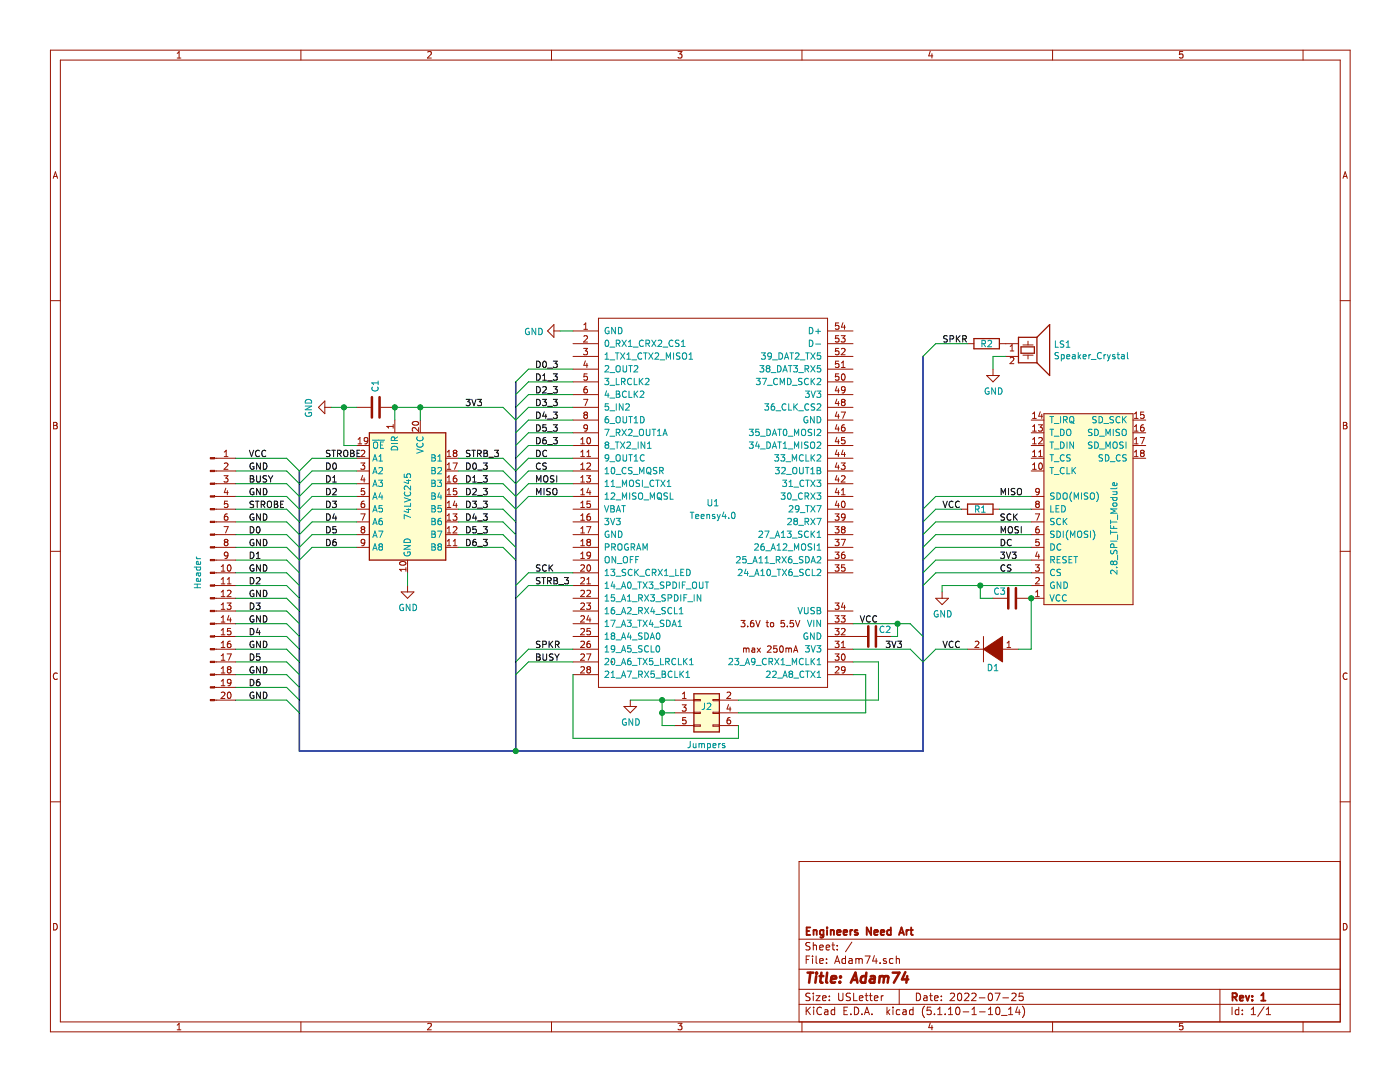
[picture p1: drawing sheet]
<svg xmlns="http://www.w3.org/2000/svg" width="279mm" height="216mm" viewBox="0 0 279 216" stroke-linecap="round" stroke-linejoin="round" font-family="sans-serif">
<path d="M.1 0h279.3v215.9h-279.3z" fill-rule="evenodd" fill="#fff" stroke="#fff" stroke-width=".2"/>
<g fill="none" stroke="#981200" stroke-width=".2">
<path d="M10.1 10h259.3v195.9h-259.3zM12 12h255.5v191.9h-255.5zM35.4 11.6h.7M35.4 10.6l.3-.3v1.3M60.1 10v2M85.3 10.4l.6-.1 .2 .3-.8 1h.8M110.1 10v2M135.3 10.3h.8l-.4 .5 .3 .1v.6l-.1 .1-.6-.1M160.1 10v2M185.7 10.2l-.4 1h.9M186 10.7v.9M210.1 10v2"/>
<path d="M236 10.3h-.6v.6l.2-.1h.4v.7l-.1 .1-.5-.1M260.1 10v2M10.6 35.6l.5-1.3 .4 1.3M10.7 35.2h.7M268 35.6l.5-1.3 .4 1.3M268.1 35.2h.7M10.1 60h1.9M267.5 60h1.9M110.5 66h1.3M110.5 64.8v2.5l-1.2-1.3zM114.4 78.7h5M114.4 76.2h5"/>
<path d="M114.4 73.7h5M114.4 71.1h5M114.4 68.6h5M114.4 66h5M116.5 79.7h.8l-.5 1.2M116.5 69.5h.8l-.5 .5 .4 .1 .1 .5-.3 .2-.5-.1M116.5 64.8l.4-.4v1.3M116.5 67.1l.5-.1 .3 .3-.8 .9h.8M116.5 65.7h.8M116.8 72l-.3 .9h.8M117.1 72.5v.8M117.1 77.1h-.2a.79 .79 0 0 0-.1 1.3h.3l.2-.5-.3-.3h-.2l-.3 .3"/>
<path d="M117.2 74.6h-.6l-.1 .6 .5-.1 .3 .2v.3l-.3 .3-.5-.2M119.4 63.5h45.8v73.7h-45.8zM165.2 78.7h5M165.2 76.2h5M165.2 73.7h5M165.2 71.1h5M165.2 68.6h5M165.2 66h5M167 79.6l-.3 .9h.8M167 77.1l-.3 .9h.8M167.3 77.6v.8M167.4 74.6h-.6l-.1 .6 .2-.1 .5 .1v.5l-.2 .2-.5-.2"/>
<path d="M167.4 64.4h-.6l-.1 .6 .2-.1 .5 .1v.6l-.2 .1-.5-.1M167.4 67h-.6l-.1 .6 .2-.1 .5 .1v.5l-.2 .1-.5-.1M167.4 69.5h-.6l-.1 .6 .2-.1 .5 .1v.6l-.2 .1-.5-.1M167.4 72.1h-.6l-.1 .6 .2-.2 .5 .2v.5l-.2 .1-.5-.1M167.9 67h.8l-.5 .5 .4 .1 .1 .4-.3 .2-.5-.1M167.9 69.6l.5-.1 .3 .4-.8 .9h.8M167.9 72.4l.4-.3v1.2M167.9 73.3h.8M168.1 74.7l.1-.1a.67 .67 0 0 1 .5 .6 .67 .67 0 0 1-.5 .7l-.3-.5zM168.2 64.4l-.3 .9h.8M168.5 64.9v.8M168.7 77.7l-.3 .2h-.3l-.2-.2 .2-.5 .3-.1 .2 .2a.84 .84 0 0 1-.3 1.1h-.2"/>
<path d="M193.1 68.6h1.3M196.9 74.9h2.5l-1.2 1.3zM198.2 73.7v1.2M199.4 68.6h3.9M200.7 71.1h2.6M201.6 71.4l.5-.1 .2 .4-.7 .9h.7M201.6 70h.7M201.6 69.1l.4-.3v1.2M204.1 70.9h2.1M204.1 68.8h2.1M205.2 68.1v.7M205.2 70.9v.7"/>
<path d="M10.7 84.3h.4l.3 .2-.3 .4 .3 .2-.2 .5h-.5zM10.7 84.9h.4M42.8 94h4.2M42.8 91.4h4.2M42.8 99.1h4.2M42.8 96.5h4.2M44.7 94.9h.8l-.4 .5 .3 .1 .1 .5-.3 .2-.5-.1M44.8 92.5l.4-.1 .3 .3-.8 .9h.8M44.8 91.1h.7M44.8 90.2l.3-.4v1.3M45.1 97.4l-.3 .9h.7M45.4 97.9v.8"/>
<path d="M45.4 100h-.6v.6l.4-.1 .3 .2v.3l-.3 .3-.4-.2M64.8 81.3h1.3M64.8 80v2.5l-1.2-1.2zM71.2 94h2.5M71.2 91.4h2.5M71.2 88.9h2.5M71.2 99.1h2.5M71.2 96.5h2.5M71.2 81.3h2.8M71.5 88.6h.7M71.5 87.7l.3-.4v1.3M72 92.4h.8l-.4 .5 .3 .1 .1 .4-.3 .2-.5-.1"/>
<path d="M72.1 90l.4-.2 .3 .4-.8 .9h.8M72.4 94.9l-.3 .9h.8M72.7 100h-.3a.79 .79 0 0 0-.1 1.3l.4-.1 .1-.5-.3-.2h-.2l-.2 .2M72.7 95.4v.8M72.7 97.5h-.6v.6l.4-.2 .3 .3v.3l-.3 .2-.4-.1M73.4 87.9l-.2 .2-.4-.1-.1-.1 .1-.5 .4-.1 .1 .1a.84 .84 0 0 1-.3 1.2h-.2M76 81.3h2.8M78.5 84.7v.7M78.5 85.1h-1.3l.4 .3M78.8 83.8v2.6M82.4 84.2a.61 .61 0 0 1 .7-.2 .61 .61 0 0 1 .4 .7 .76 .76 0 0 1-1.2-.3zM83.5 85.3v.8l-.9-.8-.3 .3 .1 .5"/>
<path d="M83.9 83.8v2.6M89 94h2.5M89 91.4h2.5M89 99.1h2.5M89 96.5h2.5M89.2 93.6h.8M89.2 91.1h.8M89.2 98.7h.8M89.2 90.2l.4-.4v1.3M89.2 92.7l.4-.3v1.2M89.2 95.3l.4-.4v1.3M89.2 97.8l.4-.3v1.2"/>
<path d="M89.2 96.2h.8M90.4 92.4h.8l-.5 1.2M90.7 90.4l-.2-.3 .2-.3h.2l.3 .3-.3 .3M90.7 90.4l-.2 .2v.4l.2 .1h.4l.1-.2v-.3l-.3-.2M90.7 90.4h.2M90.8 99.9l-.3 .9h.7M91.1 94.9l-.5 .1-.1 .5v.6h.6l.1-.1-.1-.5-.4-.1-.2 .3M91.1 97.5h-.6v.6l.4-.2 .3 .3v.3l-.3 .2-.4-.1M114.4 94h5M114.4 91.4h5M114.4 88.9h5M114.4 86.4h5"/>
<path d="M114.4 83.8h5M114.4 99.1h5M114.4 96.5h5M114.4 81.3h5M115.9 93.6h.7M115.9 91.1h.7M115.9 88.6h.7M115.9 98.7h.7M115.9 96.2h.7M115.9 87.7l.4-.4v1.3M115.9 90.2l.4-.4v1.3M115.9 92.7l.4-.3v1.2"/>
<path d="M115.9 95.3l.4-.4v1.3M115.9 97.8l.4-.3v1.2M116.8 82.8l-.3 .2v.3l.3 .2 .3-.1 .2-.1v-.3l-.3-.2M116.8 82.8l-.3-.3 .3-.3h.2l.3 .3-.3 .3M116.8 82.8h.2M117.1 94.9h.8l-.5 .5 .4 .1 .1 .5-.3 .2-.5-.1M117.1 92.5l.5-.1 .3 .3-.8 .9h.8M117.1 91.1h.8M117.1 90.2l.4-.4v1.3M117.3 85.3l-.3 .2h-.4l-.1-.2 .1-.4 .4-.1 .3 .2-.2 .9-.5 .1M117.3 87.4l.1-.1a.67 .67 0 0 1 .5 .6 .67 .67 0 0 1-.5 .7l-.3-.5zM117.4 97.4l-.3 .9h.8"/>
<path d="M117.7 97.9v.8M117.8 100h-.6l-.1 .6 .5-.1 .3 .2v.3l-.3 .3-.5-.2M165.2 94h5M165.2 91.4h5M165.2 88.9h5M165.2 86.4h5M165.2 83.8h5M165.2 99.1h5M165.2 96.5h5M165.2 81.3h5M167 82.2l-.3 .9h.8M167 99.9l-.3 .9h.8"/>
<path d="M167 94.9l-.3 .9h.8M167 97.4l-.3 .9h.8M167 92.3l-.3 .9h.8M167 89.8l-.3 .9h.8M167 87.2l-.3 .9h.8M167 84.7l-.3 .9h.8M167.3 80.1v.8M167.3 82.7v.8M167.3 85.2v.8M167.3 87.7v.9M167.3 90.3v.8M167.3 92.8v.8"/>
<path d="M167.3 95.4v.8M167.3 97.9v.8M167.9 92.4h.8l-.5 .5 .4 .1 .1 .4-.3 .2-.5-.1M167.9 82.2h.8l-.5 1.3M167.9 98.7h.8M167.9 95l.5-.1 .3 .4-.8 .9h.8M167.9 97.8l.4-.3v1.2M168.2 80.2l-.3-.2 .3-.3h.2l.3 .2-.3 .3M168.2 80.2l-.3 .3 .1 .3 .2 .1h.3l.2-.2v-.2l-.3-.3M168.2 80.2h.2M168.2 89.8l-.3 .9h.8M168.5 84.8l-.4 .1-.2 .4 .1 .6 .5 .1 .2-.2-.2-.5-.3-.1-.3 .3"/>
<path d="M168.5 90.3v.8M168.6 87.3h-.6l-.1 .6 .5-.1 .3 .2v.3l-.3 .3-.5-.2M205.8 94h2.5M205.8 91.4h2.5M205.8 88.9h2.5M205.8 86.4h2.5M205.8 83.8h2.5M205.8 99.1h2.5M206.1 93.6h.7M206.1 82.6l.4-.4v1.3M206.1 85.1l.4-.3v1.2M206.1 87.7l.4-.4v1.3"/>
<path d="M206.1 90.2l.4-.4v1.3M206.1 92.7l.4-.3v1.2M206.1 91.1h.7M206.1 88.6h.7M206.1 86h.7M206.1 83.5h.7M207.2 84.8h.8l-.4 .4 .4 .2v.4l-.2 .2-.6-.1M207.3 87.4l.5-.1 .2 .4-.8 .9h.8M207.3 91.1h.7M207.3 90.2l.4-.4v1.3M207.4 92.5l.2-.1a.67 .67 0 0 1 .4 .6 .67 .67 0 0 1-.4 .6l-.3-.4zM207.4 98l-.2 .2h-.4l-.1-.2 .1-.4 .4-.1 .2 .2-.2 .9-.4 .1"/>
<path d="M207.6 82.2l-.3 .9h.8M207.9 82.7v.8M208.3 82.5h17.8v38.1h-17.8zM226.1 91.4h2.6M226.1 88.9h2.6M226.1 86.4h2.6M226.1 83.8h2.6M226.4 91.1h.7M226.4 88.6h.7M226.4 86h.7M226.4 83.5h.7M226.4 82.6l.4-.4v1.3"/>
<path d="M226.4 85.1l.4-.3v1.2M226.4 87.7l.4-.4v1.3M226.4 90.2l.4-.4v1.3M227.6 87.3h.8l-.5 1.3M227.9 90.4l-.3 .2 .1 .4 .2 .1h.3l.2-.2v-.3l-.3-.2M227.9 90.4l-.3-.3 .3-.3h.2l.3 .3-.3 .3M227.9 90.4h.2M228.2 84.8l-.4 .1-.2 .4 .1 .6 .5 .1 .2-.2-.2-.5-.3-.1-.3 .3M228.3 82.2h-.6l-.1 .6 .5-.1 .3 .3v.3l-.3 .2-.5-.1M268.1 84.3h.4l.3 .2-.3 .4 .3 .2-.2 .5h-.5zM268.1 84.9h.4M10.1 110h1.9"/>
<path d="M42.8 119.4h4.2M42.8 116.8h4.2M42.8 114.3h4.2M42.8 111.8h4.2M42.8 109.2h4.2M42.8 106.7h4.2M42.8 104.1h4.2M42.8 101.6h4.2M44.2 119h.7M44.2 116.5h.7M44.2 114h.7M44.2 118.1l.3-.3v1.2"/>
<path d="M44.2 113.1l.3-.4v1.3M44.2 115.6l.3-.4v1.3M44.7 105.1h.8l-.5 1.2M45 108.2l-.2-.3 .2-.3h.2l.3 .3-.3 .3M45 108.2l-.2 .2v.3l.2 .2 .4-.1 .1-.1v-.3l-.3-.2M45 108.2h.2M45.4 117.9l.5-.1 .2 .3-.8 .9h.8M45.4 116.5h.7M45.4 102.5h-.3a.79 .79 0 0 0-.1 1.3h.4l.1-.5-.3-.3h-.2l-.2 .3M45.4 115.6l.3-.4v1.3M45.5 112.8l.2-.1a.67 .67 0 0 1 .4 .6 .67 .67 0 0 1-.4 .7l-.3-.5zM45.5 110.7l-.3 .2h-.3l-.1-.2v-.4l.4-.1 .3 .2-.2 .9-.4 .1"/>
<path d="M71.2 109.2h2.5M71.2 106.7h2.5M71.2 104.1h2.5M71.2 101.6h2.5M72 102.5h.9l-.6 1.3M72.3 105.6l-.2-.2 .2-.3h.2l.3 .2-.3 .3M72.3 105.6l-.2 .3v.2l.2 .2h.4l.1-.2v-.2l-.3-.3M72.3 105.6h.2M72.8 108.2l-.3 .2h-.3l-.1-.2v-.5l.4-.1 .3 .3-.2 .9-.4 .1M79.9 112.2a.61 .61 0 0 1 .7-.2 .61 .61 0 0 1 .4 .6 .76 .76 0 0 1-1.3-.3zM80.1 118.1h2.5l-1.3 1.3zM81 113.3v.7"/>
<path d="M81 113.6h-1.3l.4 .4M81.3 111.8v2.5M81.3 116.8v1.3M89 109.2h2.5M89 106.7h2.5M89 104.1h2.5M89 101.6h2.5M89.2 108.9h.8M89.2 106.3h.8M89.2 101.3h.8M89.2 100.4l.4-.4v1.3M89.2 102.9l.4-.4v1.3"/>
<path d="M89.2 105.4l.4-.3v1.2M89.2 108l.4-.4v1.3M89.2 103.8h.8M90.4 102.5h.8l-.4 .5 .3 .1 .1 .5-.3 .2-.5-.1M90.5 108.9h.7M90.5 105.2l.4-.1 .3 .3-.8 .9h.8M90.5 108l.3-.4v1.3M91.1 100.4v.9M114.4 119.4h5M114.4 116.8h5M114.4 114.3h5M114.4 111.8h5"/>
<path d="M114.4 109.2h5M114.4 106.7h5M114.4 104.1h5M114.4 101.6h5M115.9 117.9l.5-.1 .2 .3-.7 .9h.7M115.9 115.4l.5-.2 .2 .4-.7 .9h.7M115.9 112.8l.5-.1 .2 .4-.7 .9h.7M115.9 108.9h.7M115.9 106.3h.7M115.9 101.3h.7M115.9 103.8h.7M115.9 100.4l.4-.4v1.3"/>
<path d="M115.9 102.9l.4-.4v1.3M115.9 105.4l.4-.3v1.2M115.9 108l.4-.4v1.3M115.9 110.5l.4-.3v1.2M115.9 111.4h.7M117.1 105.1h.8l-.5 1.2M117.1 117.9l.5-.1 .3 .3-.8 .9h.8M117.1 116.5h.8M117.1 115.6l.4-.4v1.3M117.3 112.8l.1-.1a.67 .67 0 0 1 .5 .6 .67 .67 0 0 1-.5 .7l-.3-.5zM117.4 108.2l-.3-.3 .3-.3h.2l.3 .3-.3 .3M117.4 108.2l-.3 .2 .1 .4 .2 .1 .3-.1 .2-.1v-.3l-.3-.2"/>
<path d="M117.4 108.2h.2M117.7 102.5l-.4 .2-.2 .4 .1 .6 .5 .1 .2-.2-.2-.5-.3-.1-.3 .3M117.9 110.7l-.3 .2h-.3l-.2-.2 .2-.5h.3l.2 .1a.84 .84 0 0 1-.3 1.1h-.2M165.2 114.3h5M165.2 111.8h5M165.2 109.2h5M165.2 106.7h5M165.2 104.1h5M165.2 101.6h5M166.7 105.1h.7l-.4 .5 .4 .1v.5l-.2 .1-.5-.1M166.7 107.6h.7l-.4 .5 .4 .1v.6l-.2 .1-.5-.1M166.7 112.7h.7l-.4 .5 .4 .1v.5l-.2 .2-.5-.2"/>
<path d="M166.7 102.5h.7l-.4 .5 .4 .1v.6l-.2 .1-.5-.1M166.7 110.2h.7l-.4 .4 .4 .2v.5l-.2 .1-.5-.1M167.3 100.4v.9M167.9 107.6h.8l-.5 1.3M168.1 100.1l.1-.1a.67 .67 0 0 1 .5 .6 .67 .67 0 0 1-.5 .7l-.3-.5zM168.2 105.6l-.3-.2 .3-.3h.2l.3 .2-.3 .3M168.2 105.6l-.3 .3 .1 .3 .2 .1h.3l.2-.2v-.2l-.3-.3M168.2 105.6h.2M168.5 110.2l-.4 .1-.2 .4 .1 .6 .5 .1 .2-.2-.2-.5-.3-.1-.3 .3M168.6 112.7h-.6l-.1 .6 .5-.1 .3 .2v.3l-.3 .3-.5-.2M168.7 103.1l-.3 .2h-.3l-.2-.2 .2-.5 .3-.1 .2 .2a.84 .84 0 0 1-.3 1.1h-.2M186.7 119.4h2.6l-1.3 1.2z"/>
<path d="M188 118.1v1.3M191.8 101.6h1.3M198.2 119.4h2.8M198.2 101.6h1.2M203 119.4h5.3M205.8 116.8h2.5M205.8 114.3h2.5M205.8 111.8h2.5M205.8 109.2h2.5M205.8 106.7h2.5M205.8 104.1h2.5M205.8 101.6h2.5"/>
<path d="M206.6 112.7h.8l-.4 .5 .3 .1 .1 .4-.2 .3-.6-.2M206.6 102.5h.9l-.6 1.3M206.7 119h.7M206.7 118.1l.4-.3v1.2M206.7 115.4l.5-.2 .2 .4-.8 .9h.8M206.9 100.6l-.2-.3 .2-.3h.3l.2 .3-.2 .3M206.9 100.6l-.2 .2v.2l.2 .3 .4-.1 .1-.2v-.2l-.2-.2M206.9 100.6h.3M207 110.1l-.3 .9h.8M207.3 110.6v.8M207.3 105.1h-.2a.79 .79 0 0 0-.2 1.2h.4l.1-.5-.2-.2h-.3l-.2 .2M207.3 107.6h-.5l-.1 .6 .5-.1 .2 .3v.3l-.2 .2-.5-.1"/>
<path d="M267.5 110h1.9M11.4 134.4a.62 .62 0 0 0-.8 .4 .62 .62 0 0 0 .6 .8l.2-.1M42.8 129.5h4.2M42.8 139.7h4.2M42.8 137.2h4.2M42.8 121.9h4.2M42.8 124.5h4.2M42.8 127h4.2M42.8 132.1h4.2M42.8 134.6h4.2M44.2 134.3h.7M44.2 125.8l.3-.4v1.3"/>
<path d="M44.2 129.2h.7M44.2 138.2l.4-.1 .3 .4-.8 .9h.8M44.2 121.6h.7M44.2 124.1h.7M44.2 126.7h.7M44.2 131.7h.7M44.2 130.8l.3-.3v1.2M44.2 120.7l.3-.4v1.3M44.2 123.2l.3-.3v1.2M44.2 128.3l.3-.4v1.3M44.2 133.4l.3-.4v1.3M44.2 135.9l.3-.3v1.2"/>
<path d="M44.2 136.8h.7M45.3 120.3h.8l-.4 .5 .3 .1 .1 .5-.2 .2-.6-.1M45.3 130.5h.9l-.6 1.2M45.5 138.2l.2-.1a.67 .67 0 0 1 .4 .6 .67 .67 0 0 1-.4 .7l-.3-.5zM45.6 133.6l-.2 .2v.4l.2 .1 .4-.1 .1-.1v-.3l-.2-.2M45.6 133.6l-.2-.3 .2-.3h.3l.2 .3-.2 .3M45.6 133.6h.3M45.7 122.8l-.3 .9h.8M46 127.9l-.5 .2-.1 .4v.6l.6 .1 .1-.2-.1-.5-.4-.1-.2 .3M46 123.3v.8M46 125.4h-.6v.6l.5-.1 .2 .2v.3l-.2 .3-.5-.2M46.1 136.1l-.2 .2h-.4l-.1-.2 .1-.5h.4l.1 .1a.84 .84 0 0 1-.3 1.1h-.2"/>
<path d="M114.4 129.5h5M114.4 121.9h5M114.4 124.5h5M114.4 127h5M114.4 132.1h5M114.4 134.6h5M115.9 133.1l.5-.1 .2 .4-.7 .9h.7M115.9 120.4l.5-.1 .2 .4-.7 .9h.7M115.9 128.1l.5-.2 .2 .4-.7 .9h.7M115.9 123l.5-.1 .2 .3-.7 .9h.7M115.9 125.5l.5-.1 .2 .4-.7 .9h.7M115.9 130.6l.5-.1 .2 .3-.7 .9h.7"/>
<path d="M117.1 120.3h.8l-.5 .5 .4 .1 .1 .5-.3 .2-.5-.1M117.1 130.5h.8l-.5 1.2M117.4 133.6l-.3 .2 .1 .4 .2 .1 .3-.1 .2-.1v-.3l-.3-.2M117.4 133.6l-.3-.3 .3-.3h.2l.3 .3-.3 .3M117.4 133.6h.2M117.4 122.8l-.3 .9h.8M117.7 127.9l-.4 .2-.2 .4 .1 .6 .5 .1 .2-.2-.2-.5-.3-.1-.3 .3M117.7 123.3v.8M117.8 125.4h-.6l-.1 .6 .5-.1 .3 .2v.3l-.3 .3-.5-.2M122 132.1h.1M125.8 139.7v1.3M134.7 139.7h3.8"/>
<path d="M136.2 139.4h.7M136.2 138.5l.4-.4v1.3M138.5 139.6h1.3v.2h-1.3zM142.3 139.6h1.3v.2h-1.3zM143.6 139.7h3.8M145.1 138.2l.5-.1 .2 .4-.8 .9h.8M147.9 123.8h.8l-.5 .5 .4 .1 .1 .4-.3 .3-.5-.2M148.4 129.3v.8M148.4 129.4l.3-.1 .2 .2M148.9 129.5l.2-.2 .3 .1 .1 .7M148.9 129.5v.6M149.2 124.9v.2"/>
<path d="M150.1 129.4h.5v.7M150.3 123.8l-.3 .1a.87 .87 0 0 0 0 1.2l.4-.2v-.5l-.4-.1-.2 .2M150.6 129.6l-.4 .1-.2 .1 .2 .3h.4M150.8 123.8l.5 1.3 .4-1.3M151.1 129.3l.7 .8M151.8 129.3l-.7 .8M152.9 124.2h.5M153.1 123.8v1.1l.3 .2M153.2 129l.5-.1 .2 .3-.8 .9h.8M153.9 124.3l.5 .1v.4l-.1 .2-.5-.1zM155 128.9h-.6v.6l.2-.1h.4v.6l-.1 .1-.5-.1M155.7 129l.2-.1a.67 .67 0 0 1 .4 .6 .67 .67 0 0 1-.4 .6l-.3-.4z"/>
<path d="M156.5 123.8h-.6v.6l.4-.1 .3 .2v.3l-.3 .3-.4-.2M156.9 129.4l.3-.1 .2 .2M156.9 129.3v.8M157.1 124.9v.2M157.4 129.5l.2-.2 .3 .1v.7M157.4 129.5v.6M158.3 123.8h-.6v.6l.2-.1 .4 .1v.5l-.1 .2-.5-.2M158.4 130.1l.4-1.2 .4 1.2M158.5 129.8h.6M158.8 123.8l.4 1.3 .4-1.3M165.2 129.5h5M165.2 121.9h5"/>
<path d="M165.2 124.5h5M165.2 127h7.8M165.2 132.1h5M165.2 134.6h5M166.7 127.9h.7l-.4 .5 .4 .1v.6l-.2 .1-.5-.1M166.7 120.3h.7l-.4 .5 .4 .1v.6l-.2 .1-.5-.1M166.7 122.9h.7l-.4 .4 .4 .2v.5l-.2 .1-.5-.1M166.7 125.4h.7l-.4 .5 .4 .1v.5l-.2 .2-.5-.2M166.7 130.5h.7l-.4 .5 .4 .1v.5l-.2 .1-.5-.1M166.7 133.1l.5-.1 .2 .4-.7 .9h.7M167.9 122.9h.8l-.5 .4 .4 .2 .1 .4-.3 .2-.5-.1M167.9 129.2h.8"/>
<path d="M167.9 125.5l.5-.1 .3 .4-.8 .9h.8M167.9 128.3l.4-.4v1.3M168.1 130.6l.1-.1a.67 .67 0 0 1 .5 .6 .67 .67 0 0 1-.5 .6l-.3-.4zM168.2 120.3l-.3 .9h.8M168.5 120.8v.8M168.7 133.6l-.3 .2h-.3l-.2-.2 .2-.5 .3-.1 .2 .1a.84 .84 0 0 1-.3 1.2h-.2M175.1 127h2.8M193.1 129.5h3.8M194.6 128.1l.5-.2 .3 .4-.8 .9h.8M196.3 127v5.1M199.4 129.5h3.9M201 129.2h.7"/>
<path d="M201 128.3l.4-.4v1.3M268.8 134.4a.62 .62 0 0 0-.8 .4 .62 .62 0 0 0 .6 .8l.2-.1M10.1 160h1.9M124.5 141h2.6l-1.3 1.2zM134.7 142.2h3.8M134.7 144.8h3.8M136.1 140.6h.8l-.4 .5 .4 .1v.5l-.2 .2-.6-.1M136.9 143.2h-.6l-.1 .6 .5-.1 .2 .2v.3l-.2 .2-.5-.1M138.5 142.1h1.3v.3h-1.3zM138.5 144.7h1.3v.2h-1.3zM142.3 144.7h1.3v.2h-1.3zM142.3 142.1h1.3v.3h-1.3z"/>
<path d="M143.6 142.2h3.8M143.6 144.8h3.8M145.4 140.6l-.3 .9h.8M145.7 143.2h-.2a.79 .79 0 0 0-.2 1.2h.4l.1-.5-.2-.2h-.3l-.2 .2M145.7 141.1v.8M267.5 160h1.9M267.5 171.9h-108v32M10.7 184.3a.65 .65 0 0 1 .7 .6 .65 .65 0 0 1-.7 .7zM159.5 197.4h108M159.5 193.4h108M159.5 187.4h108M160.9 191.5h.5"/>
<path d="M161.6 190.8h-.7v1.5M161.7 198.2h-.6l-.3 .3 .1 .3 .7 .3v.4l-.2 .2-.6-.1M161.7 188.1h-.6l-.3 .2 .1 .4 .7 .3v.4l-.2 .2-.6-.1M162.2 190.8v.1M162.2 191.3v1M162.3 188.1v1.5M162.3 198.2v.1M162.3 198.7v1M162.3 188.7l.2-.1h.4v1M162.9 198.7h.8l-.8 1h.8M162.9 190.8v1.2l.2 .3M163.6 191.8l.7-.2-.1-.3h-.4l-.2 .2 .1 .7h.5"/>
<path d="M163.6 189.1l.7-.2-.1-.3h-.4l-.2 .2 .1 .7h.5M164.2 199.2l.7-.2-.1-.2-.4-.1-.2 .2v.7h.6M164.9 189.1l.7-.2-.1-.3h-.4l-.2 .2 .1 .7h.5M165 192.1v.2M165 191.3v.2M165.5 198.8v.1M165.5 199.5v.2M166 188.6h.6M166.2 188.1v1.3l.4 .2M166.6 192.3l.5-1.5 .5 1.5M166.7 191.8h.7M167.1 189.4v.2"/>
<path d="M167.1 188.6v.2M167.4 198.2v1.2l.2 .3h.4l.2-.3v-1.2M168.7 191.3h-.4l-.3 .2 .1 .6 .2 .2 .4-.1M168.7 190.8v1.5M169.4 191.3h.6l.1 1M169.7 198.2h-.6l-.2 .3v.3l.8 .3v.4l-.3 .2-.5-.1M170 188l-1.3 1.9M170.1 191.6l-.5 .1-.2 .2 .2 .4 .5-.1M170.4 198.2v1.5h.7M170.8 191.4l.4-.1 .2 .2M170.8 191.3v1M171.4 191.5a.36 .36 0 0 1 .4-.3 .36 .36 0 0 1 .3 .3v.8"/>
<path d="M171.4 191.5v.8M171.5 199.2l.7-.2-.1-.2-.4-.1-.2 .2 .1 .7h.5M172.6 198.7h.6M172.6 190.8h1l-.6 1.5M172.9 198.2v1.3l.3 .2M173.5 198.7h.6M173.7 198.2v1.3l.4 .2M174.5 199.2l.7-.2-.1-.2-.4-.1-.2 .2 .1 .7h.5M174.5 190.7l-.4 1.1h1M174.9 191.3v1M175.6 192.1v.2M175.9 198.7v1"/>
<path d="M176.3 198.7l-.4 .3M176.9 191.3a.37 .37 0 0 0-.6 .2l.1 .2 .5 .1v.2l-.2 .3-.4-.1M178.2 191.3h-.4l-.3 .2 .1 .6 .2 .2 .4-.1M178.9 191.4v-.1a.37 .37 0 0 1 .6 .2v.8M178.9 190.8v1.5M179.5 197.4v3M182.9 198.2a.75 .75 0 0 1 .8 .7 .75 .75 0 0 1-.8 .8zM184.4 198.8h.5l.1 .9M185 199l-.5 .1-.2 .2 .2 .4 .5-.1M185.5 198.7h.6M185.7 198.2v1.3l.4 .2M186.5 199.2l.7-.2v-.2l-.5-.1-.2 .2 .1 .7h.6"/>
<path d="M187.9 199.5v.2M187.9 198.8v.1M189.6 198.3l.6-.1 .3 .4-.9 1.1h.9M191.2 198.3l.4-.1a.94 .94 0 0 1 0 1.5l-.5-.3zM192.5 198.3l.6-.1 .3 .4-1 1.1h1M193.9 198.3l.6-.1 .3 .4-.9 1.1h.9M195.4 199.1h1.2M197.4 198.3l.2-.1a.8 .8 0 0 1 .5 .7 .8 .8 0 0 1-.5 .8l-.2-.2-.2-.4zM198.6 198.2h1l-.7 1.5M200.1 199.1h1.2M201.9 198.3l.6-.1 .2 .1 .1 .3-.9 1.1h.9M204.1 198.2h-.7v.7l.2-.1h.5l.1 .2-.1 .5-.2 .2-.5-.2"/>
<path d="M243.5 197.4v6.5M268.1 184.3a.65 .65 0 0 1 .7 .6 .65 .65 0 0 1-.7 .7zM35.4 204.5l.3-.3v1.3M35.4 205.5h.7M60.1 203.9v2M85.3 204.3l.6-.1 .2 .3-.8 1h.8M110.1 203.9v2M135.3 204.2h.8l-.4 .5 .3 .1v.6l-.1 .1-.6-.1M159.5 200.4h108M160.1 203.9v2M160.9 201v1.5M161.1 201.6l.6 .9"/>
<path d="M161.7 201l-.8 .8M162.4 201v.1M162.4 201.5v1M163.9 201.1a.59 .59 0 0 0-.7 0 .59 .59 0 0 0-.2 .7 .56 .56 0 0 0 .3 .6 .56 .56 0 0 0 .6-.1M164.6 201.5h.6v1M165.2 201.8l-.5 .1-.2 .2 .2 .4 .5-.1M166.6 201.5h-.5l-.2 .3v.5l.2 .2 .5-.1M166.6 201v1.5M168.4 201.7h.5M169.1 201h-.7v1.5h.7M169.8 202.3v.2M170.5 201a.76 .76 0 0 1 .9 .7 .76 .76 0 0 1-.9 .8z"/>
<path d="M172 202.3v.2M172.5 202.5l.5-1.5 .5 1.5M172.6 202h.8M174 202.3v.2M177 201v1.5M177.1 201.9l.5 .6M177.6 201.5l-.6 .5M178.2 201v.1M178.2 201.5v1M179.6 201.5h-.4l-.3 .3v.5l.3 .2 .4-.1M180.2 201.5h.6l.1 1M180.9 201.8l-.5 .1-.3 .2 .3 .4 .5-.1"/>
<path d="M182.2 201.5h-.4l-.3 .3 .1 .5 .2 .2 .4-.1M182.2 201v1.5M184.5 200.8a1.71 1.71 0 0 0 0 2.2M185.7 204.1l-.4 1h.9M185.8 201h-.7l-.1 .7 .2-.2 .5 .1 .2 .2-.1 .5-.2 .2-.6-.2M186 204.6v.9M186.5 202.3v.2M187.1 202.5h.9M187.1 201.4l.5-.4v1.5M188.6 202.3v.2M189.3 202.5h.8M189.3 201.4l.4-.4v1.5"/>
<path d="M190.9 201h.2a.8 .8 0 0 1 .5 .7 .8 .8 0 0 1-.5 .8 1 1 0 0 1-.2-1.5zM192.2 201.9h1.2M194 202.5h.8M194 201.4l.4-.4v1.5M195.5 201.9h1.1M197.3 202.5h.8M197.3 201.4l.4-.4v1.5M198.9 201h.3a.94 .94 0 0 1 0 1.5h-.1a1 1 0 0 1-.2-1.5zM199.9 202.6h1.1M201.3 202.5h.8M201.3 201.4l.4-.4v1.5M203.1 200.9l-.4 1.1h.9"/>
<path d="M203.4 201.5v1M204 200.8a1.71 1.71 0 0 1 0 2.2M210.1 203.9v2M236 204.2h-.6v.6l.2-.1h.4v.7l-.1 .1-.5-.1M245.9 201v1.5M247.2 201.5h-.4l-.3 .3 .1 .6h.6M247.2 201v1.5M247.9 202.3v.2M247.9 201.5v.2M249.7 202.5h.9M249.7 201.4l.4-.4v1.5M252.3 200.9l-1.3 1.9"/>
<path d="M252.7 202.5h.9M252.7 201.4l.4-.4v1.5M260.1 203.9v2"/>
</g>
<g fill="none" stroke="#981200" stroke-width=".38">
<path d="M161 185.8h.5M161.7 185.1h-.7v1.5h.7M162.4 185.6v1M162.4 185.7l.2-.1h.3l.1 1M164.3 185.6h-.4l-.3 .3 .1 .5 .2 .2 .4-.1M164.3 185.6v1.3l-.2 .2-.4-.1M165.1 185.1v.1M165.1 185.6v1M165.8 185.7v-.1a.37 .37 0 0 1 .6 .2v.8M165.8 185.6v1M167.1 186.1l.7-.2-.1-.3h-.4l-.2 .2v.7h.6M168.4 186.1l.7-.2-.1-.3h-.4l-.2 .2v.7h.6"/>
<path d="M169.7 185.6v1M170.1 185.6l-.4 .3M171.1 185.6h-.3l-.2 .2v.2l.5 .1v.4h-.5M173.8 185.1v1.5l-.8-1.5v1.5M174.5 186.1l.7-.2-.1-.3h-.4l-.2 .2 .1 .7h.5M175.8 186.1l.7-.2-.1-.3h-.4l-.2 .2v.7h.6M177.8 185.6h-.5l-.3 .3 .1 .5 .2 .2 .5-.1M177.8 185.1v1.5M179.4 186.6l.5-1.5 .5 1.5M179.6 186.1h.7M180.9 185.6v1M181.3 185.6l-.4 .3"/>
<path d="M181.6 185.6h.6M181.8 185.1v1.3l.4 .2M246 199l.7-.1 .1-.2v-.4l-.2-.1h-.6v1.5M246.3 199l.5 .7M247.4 199.2l.7-.2v-.2l-.5-.1-.2 .2 .1 .7h.6M248.6 198.7l.4 1 .3-1M249.9 199.5v.2M249.9 198.8v.1M251.7 199.7h.9M251.7 198.6l.4-.4v1.5"/>
</g>
<g fill="none" stroke="#981200" stroke-width=".51">
<path d="M74.2 79.2v4.1M75.7 79.2v4.1M201.2 117.3v4.1M202.7 117.3v4.1M173.3 125v4M174.8 125v4M161.2 194.1h1.1M161.7 194.1l-.2 2M162.9 194.8l-.2 1.3M163 194.1l-.1 .2M163 194.1l.1 .1-.2 .1M163.6 194.8h.7"/>
<path d="M163.9 194.1l-.2 1.7 .1 .2 .4 .1M165.1 194.1l-.2 1.7 .2 .3M165.9 195.4l1-.2-.1-.4h-.8l-.2 1 .3 .3 .6-.1M167.6 195.9v.2M167.7 194.8l.1 .1-.1 .1M167.7 194.8v.2M169.8 196.1l.9-2 .4 2M170.1 195.5h.9M172.8 194.8h-.5l-.4 .1-.1 .8 .3 .4 .6-.1M172.9 194.1l-.2 2M173.8 194.8h.7v1.3M174.6 195.2l-.7 .1a.4 .4 0 0 0-.3 .4 .4 .4 0 0 0 .2 .4l.7-.1"/>
<path d="M175.6 194.9l.6-.1 .2 .2M175.6 194.8l-.2 1.3M176.4 195l.3-.2h.5l-.1 1.3M176.4 195l-.1 1.1M178.2 194.1h1.3l-1.1 2M180.7 194l-.7 1.4h1.3M181.1 194.8l-.2 1.3"/>
</g>
<path d="M208.3 82.5h17.8v38.1h-17.8z" fill-rule="evenodd" fill="#fffecd" stroke="#fffecd" stroke-width=".2"/>
<g fill="none" stroke="#009596" stroke-width=".2">
<path d="M61 79.9a.68 .68 0 0 1 .8-.2 .68 .68 0 0 1 .4 .7h-1.3zM74.3 77.2a.56 .56 0 0 0 .5 .8 .56 .56 0 0 0 .5-.8M75.5 76v.8M75.5 76.4h-1.3l.4 .4M105.6 65.6a.59 .59 0 0 0-.7 .6 .59 .59 0 0 0 .7 .5v-.5h-.2M106.9 65.5v1.3l-.7-1.3v1.3M107.5 65.5a.64 .64 0 0 1 .7 .6 .64 .64 0 0 1-.7 .7zM120.7 75.5h.8l-.4 .5 .3 .1 .1 .4-.3 .3-.5-.2M120.8 73.1l.4-.2 .3 .4-.8 .9h.8M120.8 70.8l.3-.4v1.3M120.8 71.7h.7M120.9 68l.2-.1a.67 .67 0 0 1 .4 .6 .67 .67 0 0 1-.4 .6l-.3-.4z"/>
<path d="M121.1 78l-.3 .9h.7M121.4 78.5v.8M121.5 65.4a.59 .59 0 0 0-.7 .6 .59 .59 0 0 0 .7 .5v-.4h-.2M121.7 76.9h1M121.7 74.3h1M121.7 71.8h1M121.7 79.4h1M121.7 69.3h1M122.8 65.3v1.3l-.7-1.3v1.3M122.8 70.4h.8M123 73.1l.2-.2a.44 .44 0 0 1 .6 .5l-.1 .6-.5 .2-.2-.2zM123 78l.6 .2 .1 .2-.3 .2 .3 .3-.1 .3-.6 .1z"/>
<path d="M123 75.5v1.3h.6M123 68.5h.6l.1-.2v-.3l-.7-.1v1.2M123 78.6h.4M123.2 70.4v1.3M123.3 68.5l.4 .6M123.4 65.3a.64 .64 0 0 1 .7 .7 .64 .64 0 0 1-.7 .6zM123.8 70.4l.9 1.3M124 76.1l.7-.1v-.4l-.7-.1v1.3M124.1 67.9l.9 1.2M124.3 72.9v1.1l.3 .2h.2l.2-.2v-1.1M124.3 76.1l.4 .7M124.7 70.4l-.9 1.3"/>
<path d="M125 78.2a.6 .6 0 0 0-.8 .4 .6 .6 0 0 0 .5 .7l.3-.1M125 67.9l-.9 1.2M125.1 71.7h.7M125.1 70.8l.4-.4v1.3M125.4 68.2l.4-.3v1.2M125.4 69.1h.7M125.5 72.9h.7M125.5 78v1.3h.6M125.8 72.9v1.3M126 75.6a.56 .56 0 0 0-.8 .5 .56 .56 0 0 0 .8 .5M126.1 71.8h1M126.4 69.3h1"/>
<path d="M126.6 75.5v1.3h.6M126.6 78v1.3M126.6 73.1l.5-.2 .2 .4-.8 .9h.8M126.8 78.6l.5 .7M127.3 78l-.7 .8M127.6 75.5v1.3M127.8 78.2l.5-.2 .2 .4-.8 .9h.8M127.8 76l.5 .8M128.1 70.5a.56 .56 0 0 0-.8 .5 .56 .56 0 0 0 .8 .6M128.3 75.5l-.7 .7M128.4 68a.56 .56 0 0 0-.8 .5 .56 .56 0 0 0 .8 .5M128.4 70.4h.8"/>
<path d="M128.8 75.6l.5-.1 .2 .3-.8 1h.8M128.8 70.4v1.3M128.9 68.5l.7-.1v-.4l-.7-.1v1.2M129.2 68.5l.4 .6M129.5 70.4l.8 1.3M130.1 67.9l.8 1.2M130.3 70.4l-.8 1.3M130.7 70.5l.5-.1 .3 .4-.8 .9h.8M130.9 67.9l-.8 1.2M131.3 68l.5-.1 .3 .3-.8 .9h.8M131.7 71.8h1M132.3 69.3h1"/>
<path d="M133 71.7v-1.3l.4 .9 .4-.9v1.3M134.3 68a.56 .56 0 0 0-.8 .5 .56 .56 0 0 0 .8 .5M134.4 70.4v1.3M135.5 67.9h-.5l-.2 .2 .1 .3 .6 .3v.3l-.2 .1h-.5M135.7 70.5l-.5-.1-.2 .1 .1 .5 .5 .2 .1 .3-.2 .2-.5-.1M136 69.1h.7M136 68.2l.4-.3v1.2M136.4 70.5l.1-.1a.47 .47 0 0 1 .5 .4v.4l-.2 .4-.3 .1-.2-.2a.93 .93 0 0 1 .1-1zM137.5 71.7h.7M137.5 70.8l.4-.4v1.3M150.9 75.5h.8l-.4 .5 .3 .1 .1 .4-.2 .3-.6-.2M151.6 72.9h.8l-.4 .5 .4 .2-.1 .6h-.5l-.2-.1"/>
<path d="M151.9 70.4h.8l-.4 .5 .4 .1-.1 .6-.5 .1-.2-.1M152.1 75.5h.9l-.6 1.3M153.2 76.9h.9M153.2 73.5l-.3-.2 .3-.4 .4 .2v.3l-.2 .1M153.2 73.5l-.3 .2v.3l.3 .2h.3l.2-.2-.1-.4-.2-.1M153.2 73.5h.2M153.9 74.3h1M154 71l-.3 .2-.4-.1-.1-.1v-.3l.3-.3h.2l.3 .3a.88 .88 0 0 1-.3 .9l-.4 .1M154.2 71.8h1M155.2 75.6a.56 .56 0 0 0-.8 .1 .56 .56 0 0 0 0 .8l.4 .3 .4-.2M155.2 72.9a.64 .64 0 0 1 .7 .7 .64 .64 0 0 1-.7 .6zM155.5 70.4a.64 .64 0 0 1 .7 .6 .64 .64 0 0 1-.7 .7z"/>
<path d="M155.7 76.8v-1.3l.4 .9 .4-.9v1.3M156.2 74.2l.5-1.3 .4 1.3M156.4 73.9h.6M156.5 71.7l.5-1.3 .4 1.3M156.7 71.3h.6M157.2 75.5a.64 .64 0 0 1 .7 .6 .64 .64 0 0 1-.7 .7zM157.3 72.9h.8M157.6 70.4h.8M157.7 72.9v1.3M158 70.4v1.3M158.1 76.9h1M158.4 72.9h.8l-.5 .5 .4 .2 .1 .4-.3 .2-.5-.1"/>
<path d="M158.7 70.5l.5-.1 .3 .4-.8 .9h.8M159.4 74.3h1M159.7 71.8h1M160.1 75.6l-.5-.1-.2 .1v.4l.5 .2 .2 .3-.3 .3-.5-.1M160.7 73.6h.6l.1-.2-.1-.3-.6-.2v1.3M160.7 78h.8l-.4 .5 .3 .1 .1 .5-.2 .2-.6-.1M160.8 70.4h.7M161 73.6l.4 .6M161.1 70.4v1.3M161.3 75.6a.56 .56 0 0 0-.8 .5 .56 .56 0 0 0 .8 .5M161.5 67.9a.64 .64 0 0 1 .7 .6 .64 .64 0 0 1-.7 .6zM161.5 65.3a.64 .64 0 0 1 .7 .7 .64 .64 0 0 1-.7 .6z"/>
<path d="M161.8 72.9l.9 1.3M161.8 70.4l.9 1.3M161.9 75.5v1.3M161.9 78l.4 1.3 .4-1.3M162.1 76l.5 .8M162.6 75.5l-.7 .7M162.7 72.9l-.9 1.3M162.7 70.4l-.9 1.3M162.8 68.7h1M162.8 66.1h1M163 78h.8l-.4 .5 .4 .1v.6l-.2 .1-.6-.1M163.1 75.6l.5-.1 .2 .3-.8 1h.8"/>
<path d="M163.3 65.6v1M163.8 72.9h-.7v.7l.2-.2 .5 .2v.5l-.2 .1-.5-.1M163.8 70.4h-.7v.6l.2-.1 .5 .1v.6l-.2 .1-.5-.1M196 68.6l.6-.1v-.5l-.6-.1v1.3M196.3 68.6l.4 .6M197.2 68l.4-.1 .3 .4-.8 .9h.8M197.3 77.5a.59 .59 0 0 0-.7 .5 .59 .59 0 0 0 .7 .6l.1-.5h-.3M198.7 77.4v1.3l-.8-1.3v1.3M199.3 77.4a.64 .64 0 0 1 .7 .6 .64 .64 0 0 1-.7 .7zM210.6 68v1.3h.6M211.3 70.4l-.5-.1-.2 .2v.4l.6 .2 .1 .3-.3 .2h-.5M211.8 70.8h.4l.2 .2-.1 .6h-.5"/>
<path d="M211.8 70.8v1.2M212.3 68.1l-.5-.1-.2 .1 .1 .5 .5 .2 .1 .3-.2 .2-.5-.1M212.8 69.3h.7M212.8 68.4l.4-.4v1.3M212.9 71.2l.6-.1-.1-.3h-.3l-.2 .1 .1 .7h.4M214.1 70.8h.4l.1 .8M214.6 71.1h-.4l-.2 .2 .2 .3h.4M215.2 70.3v1.3M215.3 71.1l.4 .5M215.7 70.8l-.5 .4M216.2 71.2l.6-.1-.1-.3h-.4l-.1 .1v.7h.5M217.3 70.8v.8"/>
<path d="M217.7 70.8l-.4 .2M217.8 71.7h1M219.8 70.5a.6 .6 0 0 0-.9 .4 .6 .6 0 0 0 .6 .7l.3-.1M220.3 70.8v.8M220.7 70.8l-.4 .2M221 70.8l.3 .8M221.3 71.6l-.3 .4M221.6 70.8l-.3 .8M222.5 70.8h-.3l-.2 .1 .1 .2 .4 .1v.4h-.5M222.9 70.8h.5M223.1 70.3v1.1l.3 .2M223.8 70.8h.5l.1 .8"/>
<path d="M224.4 71.1h-.4l-.2 .2v.3h.6M225 70.3v1.1l.2 .2M60.9 81h1.3l-1.3 .8h1.3M61 82.4a.59 .59 0 0 0 .6 .7 .59 .59 0 0 0 .5-.7l-.4-.1v.2M74.3 87.8h2.5M74.4 92l.4-1.3 .5 1.3M74.4 94.5l.4-1.2 .5 1.2M74.4 97.1l.4-1.3 .5 1.3M74.4 99.6l.4-1.3 .5 1.3M74.5 99.3h.6M74.5 91.6h.6M74.5 94.2h.6"/>
<path d="M74.5 96.7h.6M74.6 88.4l.2-.2a.44 .44 0 0 1 .6 .4l-.1 .7-.5 .2-.2-.2zM75.6 95.8h.7l-.4 .5 .4 .1v.6l-.2 .1-.5-.1M75.6 93.4l.5-.1 .2 .3-.7 .9h.7M75.6 92h.7M75.6 91.1l.4-.4v1.3M75.9 98.3l-.3 .9h.8M75.9 88.8h.4M76.2 98.8v.8M76.5 88.2h-.6v1.3h.6M78.1 88.5h1.3M78.2 89.3a.68 .68 0 0 1 .7-.2 .68 .68 0 0 1 .5 .7h-1.3z"/>
<path d="M78.7 87.9l-.1-.7h-.4l-.1 .7h1.3M79.4 87.2l-.7 .4M80.7 94.6v.6l.6 .1-.1-.5 .2-.3h.3l.2 .3-.1 .5M80.7 99.3l1.2 .4-1.2 .5M80.8 98.2a.58 .58 0 0 0 .5 .8 .58 .58 0 0 0 .6-.8h-.1M81.1 95.9h.8M81.5 95.7v.8l-.9-.3M81.9 97v.8l-.9-.8-.3 .2 .1 .5M83.2 89.6l1.2 .4-1.2 .4M83.3 88.4a.56 .56 0 0 0 .5 .8 .56 .56 0 0 0 .5-.8M83.3 87.2a.56 .56 0 0 0 .5 .8 .56 .56 0 0 0 .5-.8M86.2 93.3l.6 .1v.4l-.2 .1 .3 .2-.1 .4h-.6z"/>
<path d="M86.2 90.7l.6 .2v.3l-.2 .1 .3 .3-.1 .3-.6 .1zM86.2 98.3l.6 .2v.3l-.2 .2 .3 .2-.1 .4h-.6zM86.2 95.8l.6 .1v.4l-.2 .1 .3 .2-.1 .4-.6 .1zM86.2 99h.4M86.2 96.4h.4M86.2 93.9h.4M86.2 91.3h.4M87.3 95.8h.8l-.4 .5 .4 .1v.6l-.2 .1-.6-.1M87.4 93.4l.5-.1 .2 .3-.8 .9h.8M87.4 92h.7M87.4 91.1l.4-.4v1.3M87.7 98.3l-.3 .9h.8"/>
<path d="M88 98.8v.8M120.7 85.6h.8l-.5 1.3M120.8 94.5h.7M120.8 99.6h.7M120.8 97.1h.7M120.8 93.6l.3-.3v1.2M120.8 96.2l.3-.4v1.3M120.8 98.7l.3-.4v1.3M121 88.7l-.2-.2 .2-.3h.2l.3 .2-.3 .3M121 88.7l-.2 .3v.3l.2 .2 .4-.1 .1-.2v-.2l-.3-.3M121 88.7h.2M121.4 83.1l-.5 .1-.1 .5v.6h.6l.1-.1-.1-.5-.4-.1-.2 .2"/>
<path d="M121.4 80.6h-.6v.6l.4-.1 .3 .2v.3l-.3 .2-.4-.1M121.5 91.3l-.3 .2h-.3l-.1-.2 .1-.5 .3-.1 .2 .2a.84 .84 0 0 1-.3 1.1h-.2M121.7 92.1h1M121.7 89.6h1M121.7 87h1M121.7 84.5h1M121.7 82h1M122 98.5l.5-.2 .2 .4-.8 .9h.8M122 97.1h.7M122 96.2l.3-.4v1.3M122.1 93.4l.2-.1a.69 .69 0 0 1 .4 .6 .69 .69 0 0 1-.4 .6l-.2-.1-.1-.3zM122.8 88.2h.8"/>
<path d="M122.9 94.7h1M122.9 97.2h1M122.9 99.7h1M123 90.9l.2-.2a.44 .44 0 0 1 .6 .5l-.1 .6-.5 .2-.2-.2zM123 86.3h.6l.1-.2v-.3l-.7-.2v1.3M123 83.3l.2-.2a.44 .44 0 0 1 .6 .4l-.1 .7-.5 .2-.2-.2zM123 80.6v1.2M123.2 88.2v1.3M123.3 86.3l.4 .6M123.8 88.2l.9 1.3M124.1 85.6l.9 1.3M124.2 97.1v-1.3l.4 .9 .4-.9v1.3"/>
<path d="M124.2 99.6v-1.3l.4 1 .4-1v1.3M124.3 90.7v1.1l.3 .2h.2l.2-.2v-1.1M124.3 83.1v1.1l.3 .2h.2l.2-.2v-1.1M124.3 80.6v1.2l-.7-1.2v1.2M124.7 88.2l-.9 1.3M124.9 80.7l.5-.1 .2 .3-.8 .9h.8M124.9 93.4a.56 .56 0 0 0-.8 .5 .56 .56 0 0 0 .8 .5M125 85.6l-.9 1.3M125.1 88.3l.5-.1 .2 .3-.8 1h.8M125.4 85.8l.5-.2 .2 .4-.7 .9h.7M125.5 90.7h.7M125.5 83.1h.7"/>
<path d="M125.7 96l.2-.2a.45 .45 0 0 1 .5 .4v.7l-.5 .2-.2-.2zM125.7 98.3v1.3M125.8 83.1v1.3M125.8 90.7v1.3M126.1 89.6h1M126.1 93.3h-.4l-.3 .2 .1 .3 .6 .3v.3l-.2 .1h-.5M126.4 94.7h1M126.4 87h1M126.6 92h.7M126.6 84.4h.7M126.6 83.5l.3-.4v1.3M126.6 91.1l.3-.4v1.3"/>
<path d="M126.9 98.4l-.5-.1-.2 .3 .1 .3 .6 .2v.4l-.2 .1h-.5M127.4 88.2v1.3M127.5 98.5l.2-.2a.44 .44 0 0 1 .6 .5l-.1 .6-.5 .2-.2-.2zM127.6 85.8l.3-.2a.44 .44 0 0 1 .5 .5v.6l-.5 .2-.3-.2zM127.6 95.9l-.4-.1-.2 .1v.4l.5 .2 .1 .4-.2 .2-.5-.1M127.6 94.5v-1.2l.5 .9 .4-.9v1.2M127.8 83.1a.64 .64 0 0 1 .8 .6 .64 .64 0 0 1-.8 .7zM128.2 95.8v1.3M128.5 97.2h1M128.5 99.7h1M128.6 90.9a.56 .56 0 0 0-.8 .5 .56 .56 0 0 0 .8 .5M128.7 88.2v1.3l-.8-1.3v1.3"/>
<path d="M129 85.6v1.1l.2 .2h.4l.1-.2v-1.1M129.1 93.4l.2-.1a.47 .47 0 0 1 .6 .4l-.1 .7-.5 .1-.3-.4zM129.2 89.5h.8M129.2 88.5l.4-.3v1.3M129.3 94.2l.7 .5M129.8 99.6v-1.3l.4 1 .4-1v1.3M130.1 85.6h.8M130.5 95.9a.56 .56 0 0 0-.8 .5 .56 .56 0 0 0 .8 .6M130.5 85.6v1.3M130.9 95.8h.7M131.1 93.3h-.5l-.2 .1 .1 .4 .5 .3 .1 .2-.2 .2h-.5M131.2 86.9h.8"/>
<path d="M131.2 98.5l.3-.2a.45 .45 0 0 1 .5 .5v.6l-.5 .2-.3-.2zM131.2 95.8v1.3M131.2 86l.4-.4v1.3M131.4 99.3l.7 .4M131.7 93.9l.6-.1v-.4l-.6-.1v1.2M131.9 95.8l.8 1.3M132 93.9l.4 .6M132.3 86.9l.4-1.3 .5 1.3M132.4 86.6h.6M132.7 95.8l-.8 1.3M133.2 97.1h.7M133.2 96.2l.3-.4v1.3"/>
<path d="M133.2 98.4l-.5-.1-.2 .2v.3l.6 .3 .1 .3-.2 .2h-.5M133.8 98.3v1.3h.6M141.3 99.7v1l.3 .2h.3l.1-.2v-1M149.5 88.2h.8l-.4 .5 .4 .1v.5l-.2 .2-.6-.2M149.5 85.6h.8l-.4 .5 .4 .2v.5l-.2 .1-.6-.1M151.1 88.1l-.3 .9h.8M151.4 88.6v.9M151.5 85.6h-.6l-.1 .7 .5-.2 .2 .3v.3l-.2 .2-.5-.1M151.8 89.6h.9M151.8 87h.9M152.6 80.6h.8l-.4 .5 .3 .1v.5l-.1 .1-.6-.1M153 88.2a.64 .64 0 0 1 .8 .6 .64 .64 0 0 1-.8 .7z"/>
<path d="M153 85.6a.64 .64 0 0 1 .8 .7 .64 .64 0 0 1-.8 .6zM154.1 89.5l.5-1.3 .4 1.3M154.1 86.9l.5-1.3 .4 1.3M154.3 89.1h.6M154.3 86.6h.6M154.5 80.6h-.4a.87 .87 0 0 0 0 1.2l.5-.1v-.5l-.5-.1-.2 .2M154.6 90.7h.8l-.4 .5 .4 .1v.6l-.2 .1-.6-.1M154.7 93.3h.8l-.4 .5 .4 .1v.4l-.2 .2-.6-.1M154.9 82h.9M155.2 88.2h.7M155.2 85.6h.7M155.6 85.6v1.3"/>
<path d="M155.6 88.2v1.3M155.8 90.7h.8l-.4 .5 .3 .1 .1 .5-.2 .2-.6-.1M155.9 98.3h.8l-.5 .5 .4 .2v.5l-.2 .1-.5-.1M156 93.4l.5-.1 .2 .3-.8 .9h.8M156.2 95.8h.8l-.5 .5 .4 .1v.6l-.2 .1-.5-.1M156.3 89.5h.7M156.3 88.5l.4-.3v1.3M156.5 85.7l.1-.1a.69 .69 0 0 1 .4 .7 .69 .69 0 0 1-.4 .6 .83 .83 0 0 1-.1-1.2zM156.9 92.1h.9M156.9 80.7a.56 .56 0 0 0-.8 .5 .56 .56 0 0 0 .8 .5M157 94.7h.9M157.3 89.6h.9"/>
<path d="M157.3 87h.9M157.3 98.5l.2-.2a.67 .67 0 0 1 .4 .7 .67 .67 0 0 1-.4 .6l-.3-.5zM157.4 80.6v1.2h.6M157.5 97.1h.7M157.5 96.2l.3-.4v1.3M158.1 99.7h1M158.1 92v-1.3l.5 .9 .4-.9v1.3M158.2 93.4l.3-.1a.45 .45 0 0 1 .5 .4v.7l-.5 .1-.3-.1zM158.4 97.2h1M158.4 80.6v1.2M158.6 86.9v-1.3l.4 1 .4-1v1.3M158.6 89.5v-1.3l.4 .9 .4-.9v1.3"/>
<path d="M158.6 81.1l.6 .7M159.2 80.6l-.8 .7M159.4 82h1M159.6 93.3v1l.2 .2h.4l.1-.2v-1M160 85.8l.3-.2a.44 .44 0 0 1 .5 .5l-.1 .6-.4 .2-.3-.2zM160 88.2v1.3M160.1 98.5a.6 .6 0 0 0-.8 .4 .6 .6 0 0 0 .6 .7l.2-.1M160.3 90.9a.6 .6 0 0 0-.8 .4 .6 .6 0 0 0 .6 .7l.2-.1M160.4 95.9a.56 .56 0 0 0-.7 .1 .56 .56 0 0 0 0 .8l.4 .3 .3-.1M160.7 99h.6l.1-.2-.1-.3-.6-.2v1.3M160.7 93.3h.7M160.8 95.8h.7"/>
<path d="M160.8 90.7v1.3h.6M161 99l.4 .6M161.1 93.3v1.2M161.1 83.2a.59 .59 0 0 0-.7 .6 .59 .59 0 0 0 .7 .5l.1-.5h-.2M161.1 95.8v1.3M161.3 88.3l-.5-.1-.3 .2 .2 .3 .5 .3v.3l-.2 .2-.5-.1M161.4 80.7a.6 .6 0 0 0-.8 .4 .6 .6 0 0 0 .5 .7l.3-.1M161.8 94.5h.7M161.8 88.4l.3-.2a.44 .44 0 0 1 .5 .4l-.1 .7-.4 .2-.3-.2zM161.8 98.3l.9 1.3M161.8 95.8l.9 1.3M161.8 93.6l.4-.3v1.2"/>
<path d="M161.9 90.7v1.3M162 85.7l-.5-.1-.2 .2v.3l.6 .3 .1 .3-.2 .2h-.5M162.1 91.3l.5 .7M162.5 83.1v1.3l-.7-1.3v1.3M162.5 85.6v1.3M162.6 80.6h-.5l-.2 .1v.4l.6 .2 .1 .3-.2 .2h-.5M162.6 90.7l-.7 .8M162.7 98.3l-.9 1.3M162.7 95.8l-.9 1.3M163 98.3h.8l-.4 .5 .4 .2v.5l-.2 .1-.6-.1M163 95.8h.8l-.4 .5 .4 .1v.6l-.2 .1-.6-.1M163.1 93.3h.4l.3 .2-.3 .4 .3 .2-.1 .4h-.6z"/>
<path d="M163.1 90.9l.5-.2 .2 .4-.8 .9h.8M163.1 88.3l.5-.1 .2 .3-.8 1h.8M163.1 85.8l.5-.2 .2 .4-.8 .9h.8M163.1 83.1a.64 .64 0 0 1 .7 .6 .64 .64 0 0 1-.7 .7zM163.1 93.9h.4M163.1 80.7l.5-.1 .2 .3-.8 .9h.8M209.5 93.3h.8M209.5 90.7h.8M209.5 88.2h.8M209.5 85.6h.8M209.5 83.1h.8M209.9 83.1v1.3"/>
<path d="M209.9 85.6v1.3M209.9 88.2v1.3M209.9 90.7v1.3M209.9 93.3v1.2M210.4 94.7h1M210.4 98.4l-.5-.1-.2 .2v.3l.6 .3 .1 .3-.3 .2h-.4M210.4 92.1h1M210.4 89.6h1M210.4 87h1M210.4 84.5h1M210.9 98.3a.64 .64 0 0 1 .8 .7 .64 .64 0 0 1-.8 .6zM211.7 88.2a.64 .64 0 0 1 .7 .6 .64 .64 0 0 1-.7 .7z"/>
<path d="M211.7 83.1v1.3M211.7 85.6a.64 .64 0 0 1 .7 .7 .64 .64 0 0 1-.7 .6zM212.2 98.5l.3-.2a.44 .44 0 0 1 .5 .5l-.1 .6-.4 .2-.3-.2zM212.2 83.8l.7-.1v-.5l-.7-.1v1.3M212.4 93.4a.56 .56 0 0 0-.8 .5 .56 .56 0 0 0 .8 .5M212.4 90.9a.56 .56 0 0 0-.8 .5 .56 .56 0 0 0 .8 .5M212.6 83.8l.4 .6M212.9 93.3v1.2h.6M212.9 88.2v1.3M212.9 85.8l.3-.2a.47 .47 0 0 1 .5 .5l-.1 .6-.4 .2-.3-.4zM213.5 83.3l.3-.2a.44 .44 0 0 1 .5 .4v.7l-.5 .2-.3-.2zM213.6 90.8l-.5-.1-.2 .2v.2l.1 .2 .5 .2 .1 .3-.3 .2-.4-.1"/>
<path d="M213.7 84.1l.7 .4M213.9 98.2a1.4 1.4 0 0 0 0 1.9M213.9 93.3v1.2M214.1 93.8l.6 .7M214.3 88.2v1.3l-.8-1.3v1.3M214.4 99.6v-1.3l.4 1 .4-1v1.3M214.7 93.3l-.8 .7M215.8 98.3v1.3M217.1 98.4l-.5-.1-.2 .3 .1 .3 .5 .2v.4l-.2 .1h-.4M217.6 98.5l.3-.2a.44 .44 0 0 1 .5 .5v.6l-.5 .2-.3-.2zM217.9 88.3l-.4-.1-.3 .2 .1 .3 .6 .3v.3l-.2 .2-.5-.1M217.9 85.7l-.4-.1-.3 .3 .1 .3 .6 .2v.4l-.2 .1h-.5"/>
<path d="M218.5 88.2a.64 .64 0 0 1 .7 .6 .64 .64 0 0 1-.7 .7zM218.5 85.6a.64 .64 0 0 1 .7 .7 .64 .64 0 0 1-.7 .6zM218.8 83.2l-.5-.1-.2 .1 .1 .5 .5 .1 .1 .4-.3 .2-.4-.1M218.9 98.2a1.47 1.47 0 0 1 0 1.9M219.3 83.1a.64 .64 0 0 1 .8 .6 .64 .64 0 0 1-.8 .7zM219.4 89.6h1M219.4 87h1M220 90.8l-.4-.1-.2 .2v.4l.5 .2 .1 .3-.2 .2-.5-.1M220.3 84.5h1M220.6 90.7a.64 .64 0 0 1 .7 .7 .64 .64 0 0 1-.7 .6zM220.7 86.9v-1.3l.4 1 .5-1v1.3M220.7 89.5v-1.3l.4 .9 .5-.9v1.3"/>
<path d="M221.6 92.1h.9M221.6 99.3h1.3M222.1 98.1h.8M222.1 99.3v.3l.2 .3 .6-.2v-.4M222.2 88.4l.2-.2a.47 .47 0 0 1 .6 .4l-.1 .7-.5 .2-.3-.5zM222.2 85.6v1.3M222.2 83.2l-.5-.1-.2 .3 .1 .3 .6 .2v.4l-.2 .1-.5-.1M222.8 98.1l.1 .5-.8 .1M222.9 96.4v.3l-.2 .2h-.6v-.5l.3-.1 .1 .6M222.9 97.3l-.2 .2h-1.1M223.4 85.7l-.4-.1-.2 .2v.3l.5 .3 .1 .3-.2 .2h-.5M223.5 83.2a.56 .56 0 0 0-.8 .5 .56 .56 0 0 0 .8 .6"/>
<path d="M223.6 90.9a.56 .56 0 0 0-.8 .5 .56 .56 0 0 0 .8 .5M224 85.8l.2-.2a.44 .44 0 0 1 .6 .5l-.1 .6-.5 .2-.2-.2zM224 83.1v1.3M224.2 88.3l-.5-.1-.2 .1 .1 .4 .5 .3 .1 .2-.3 .3-.5-.1M224.2 83.7l.6 .7M224.7 88.2v1.3M224.8 90.8l-.5-.1-.3 .3 .2 .3 .5 .2v.4l-.2 .1-.5-.1M224.8 83.1l-.8 .7M38.8 117.3h1.2M38.8 116.6h1.2M38.8 113.2h1.2M39.2 111.1l.2 .4"/>
<path d="M39.2 111.5h.8M39.2 113.2v.3l.2 .3 .6-.1v-.5M39.4 116.6v.7M39.5 114.3l.2 .6h.3v-.6M40 115.5v.3l-.1 .2h-.7v-.5l.3-.1 .1 .6M40 112.1v.3l-.1 .2h-.7v-.5l.3-.1 .1 .6M40 114.3l-.8 .1v.5M74.4 102.2l.4-1.3 .5 1.3M74.4 104.7l.4-1.3 .5 1.3M74.4 107.2l.4-1.2 .5 1.2M74.4 109.8l.4-1.3 .5 1.3M74.5 101.8h.6"/>
<path d="M74.5 104.3h.6M74.5 106.9h.6M74.5 109.4h.6M75.6 106h.8l-.5 1.2M75.9 109.1l-.3-.3 .3-.3 .4 .1v.3l-.2 .2M75.9 109.1l-.3 .2v.3l.3 .2 .3-.1 .1-.1v-.4l-.2-.1M75.9 109.1h.2M76.2 103.4l-.3 .1a.87 .87 0 0 0 0 1.2l.4-.1v-.6l-.4-.1-.3 .3M76.3 100.9h-.6l-.1 .6 .2-.1h.4l.1 .6-.2 .2-.5-.2M80.6 108.9h1.3l-1.3 .7h1.3M80.7 110.2a.59 .59 0 0 0 .6 .7 .59 .59 0 0 0 .5-.7l-.4-.1v.3M80.8 107.6a.67 .67 0 0 1 .8 0 .67 .67 0 0 1 .3 .7h-1.3z"/>
<path d="M81.1 101.7h.8M81.5 101.5v.8l-.9-.3M81.9 100.4v.6h-1.2M81.9 103.3l-1.2-.6v.9M86.2 108.5l.6 .1v.4l-.2 .1 .3 .2-.1 .4-.6 .1zM86.2 106l.6 .1v.4l-.2 .1 .3 .2-.1 .4h-.6zM86.2 103.4l.6 .2v.3l-.2 .1 .3 .3-.1 .3-.6 .1zM86.2 100.9l.6 .1v.4l-.2 .1 .3 .2-.1 .4-.6 .1zM86.2 101.5h.4M86.2 109.1h.4M86.2 106.6h.4M86.2 104h.4"/>
<path d="M87.3 106h.9l-.6 1.2M87.6 109.1l-.2-.3 .2-.3 .5 .1v.3l-.2 .2M87.6 109.1l-.2 .2v.3l.2 .2 .4-.1 .1-.1v-.4l-.2-.1M87.6 109.1h.3M88 103.4h-.2a.79 .79 0 0 0-.2 1.3l.5-.1v-.6l-.5-.1-.2 .3M88.1 100.9h-.6l-.1 .6 .2-.1 .5 .1v.5l-.2 .2-.5-.2M120.6 100.9l.5 1.3 .4-1.3M120.7 103.4h.8l-.4 .5 .3 .1 .1 .5-.3 .2-.5-.1M120.8 119.9h.7M120.8 117.4h.7M120.8 114.9h.7M120.8 113.9l.3-.3v1.3"/>
<path d="M120.8 116.5l.3-.4v1.3M120.8 119l.3-.3v1.2M120.8 111.2l.3-.2a.44 .44 0 0 1 .5 .5l-.1 .6-.4 .2-.3-.2zM120.8 109.2l.7-.1v-.5l-.7-.1v1.3M121.5 106a.59 .59 0 0 0-.7 .6 .59 .59 0 0 0 .7 .6v-.5h-.2M121.8 103.4l.5 1.3 .4-1.3M121.9 113.6h.8l-.4 .5 .3 .1v.5l-.1 .2-.6-.2M121.9 100.9l.6 .1 .1 .2-.3 .3 .3 .2-.1 .4-.6 .1zM121.9 101.5h.4M122.1 109.2l.7-.1v-.5l-.7-.1v1.3M122.3 116.1l-.3 .9h.8M122.4 109.2l.4 .6"/>
<path d="M122.6 116.6v.8M122.6 118.7h-.6v.6l.2-.1 .4 .1v.5l-.1 .1-.5-.1M122.8 106v1.2l-.7-1.2v1.2M122.9 111v1.3l-.7-1.3v1.3M122.9 115h1M122.9 117.5h1M123 103.4h.8l-.5 .5 .4 .1v.6l-.1 .1-.6-.1M123 102.2l.4-1.3 .4 1.3M123.1 101.8h.6M123.2 112.4h.9M123.3 108.7l.3-.2a.44 .44 0 0 1 .5 .4v.7l-.5 .2-.3-.2zM123.4 106a.64 .64 0 0 1 .7 .6 .64 .64 0 0 1-.7 .6z"/>
<path d="M124 117.4l.4-1.3 .5 1.3M124 119.9l.4-1.2 .5 1.2M124.1 100.9h.7M124.1 117h.6M124.1 119.6h.6M124.4 111.2l.3-.2a.44 .44 0 0 1 .5 .5v.6l-.5 .2-.3-.2zM124.4 100.9v1.3M124.9 113.7l-.5-.1-.3 .2 .2 .3 .5 .3v.3l-.2 .2-.5-.1M125.2 119.9h.8M125.2 119l.4-.3v1.2M125.4 116.3l.1-.2a.67 .67 0 0 1 .5 .7 .67 .67 0 0 1-.5 .6l-.3-.5zM125.4 108.6a.59 .59 0 0 0-.8 .6 .59 .59 0 0 0 .8 .5v-.5h-.2"/>
<path d="M125.8 111.7h.4M126 109.2l.6-.1v-.5l-.6-.1v1.3M126.1 113.7a.56 .56 0 0 0-.8 .5 .56 .56 0 0 0 .8 .5M126.2 117.5h1M126.3 109.2l.4 .6M126.4 111h-.6v1.3M126.7 113.6v1.3M126.9 111.7h.4M126.9 114.1l.5 .8M127.1 109.8l.4-1.3 .4 1.3M127.2 109.4h.6M127.3 116.1h.7"/>
<path d="M127.4 113.6l-.7 .7M127.5 119.3l.6-.1v-.4l-.6-.1v1.2M127.5 111h-.6v1.3M127.6 116.1v1.3M127.6 115h1M127.8 119.3l.4 .6M128.3 109.8v-1.3l.4 .9 .5-.9v1.3M128.3 116.1l.9 1.3M128.6 118.7l.9 1.2M129.2 116.1l-.9 1.3M129.5 118.7l-.9 1.2M129.5 116.1h.8l-.4 .5 .4 .1v.6l-.2 .1-.6-.1"/>
<path d="M129.6 113.7a.56 .56 0 0 0-.7 .5 .56 .56 0 0 0 .7 .5M129.8 118.7h.8l-.4 .5 .4 .1v.5l-.2 .1-.6-.1M130.2 114.2l.7-.1v-.4l-.7-.1v1.3M130.5 114.2l.4 .7M130.6 117.5h.9M131.3 113.6l.9 1.3M132.2 113.6l-.9 1.3M132.5 116.2l-.5-.1-.2 .3 .1 .3 .5 .2v.4l-.2 .1-.4-.1M132.6 114.9h.7M132.6 113.9l.4-.3v1.3M132.8 118.7h-.5l-.2 .1v.2l.1 .2 .5 .2 .1 .3-.3 .2h-.4M133 116.8l.7-.1v-.4l-.7-.2v1.3"/>
<path d="M133.3 119.3h.6l.2-.2-.1-.3-.7-.1v1.2M133.6 115h.9M134.3 116.1a.64 .64 0 0 1 .7 .7 .64 .64 0 0 1-.7 .6zM134.6 118.7a.64 .64 0 0 1 .7 .6 .64 .64 0 0 1-.7 .6zM134.9 113.6v1.3h.6M135.6 116.1v1.3M135.9 114.2h.4M135.9 118.7v1.2M136.2 116.7h.4M136.5 113.6h-.6v1.3h.6M136.5 119.3h.4M136.8 116.1h-.6v1.3"/>
<path d="M137 117.5h.9M137 113.6a.64 .64 0 0 1 .8 .6 .64 .64 0 0 1-.8 .7zM137.1 118.7h-.6v1.2M137.7 102.2h.8M138.1 102.2v1.3M138.2 116.3l.3-.2a.44 .44 0 0 1 .5 .5v.6l-.5 .2-.3-.2zM138.5 118.7v1.2M138.8 103l.7-.1-.1-.2-.4-.1-.2 .2 .1 .6h.5M139.6 116.1v1.1l.2 .2h.3l.2-.2v-1.1M139.9 118.7v1.2l-.8-1.2v1.2M139.9 103l.6-.1v-.2l-.4-.1-.2 .2 .1 .6h.5M140.7 116.1h.7"/>
<path d="M141.1 102.6v.9M141.1 116.1v1.3M141.1 102.8l.5-.1v.8M142.6 100.9h.7M142.6 100l.4-.3v1.2M142.7 102.7l-.4-.1-.1 .2v.2l.5 .1v.3h-.5M143.1 102.6l.3 .9M143.4 103.5l-.3 .4M143.7 102.6l-.3 .9M144.5 102.2l-.3 .8h.7M144.8 102.6v.9M145.4 103.4v.1"/>
<path d="M146.1 102.3l.2-.1a.69 .69 0 0 1 .4 .6 .69 .69 0 0 1-.4 .7l-.3-.5zM147 111.2l.5-.2 .2 .4-.8 .9h.8M147.4 113.7l.4-.1 .3 .3-.8 1h.8M148.9 111h-.6l-.1 .7 .2-.2 .4 .1 .1 .6-.2 .1-.5-.1M148.9 113.5l-.3 .9h.8M149.2 112.4h.9M149.2 114v.9M149.5 115h1M150.3 112.3l.4-1.3 .4 1.3M150.4 112h.6M150.6 108.6l.5-.1 .3 .4-.8 .9h.8M150.6 114.9l.5-1.3 .4 1.3"/>
<path d="M150.8 114.5h.6M151.5 112.3h.7M151.5 106.1l.4-.1 .3 .3-.8 .9h.8M151.5 111.4l.3-.4v1.3M151.8 114.9h.8M151.8 113.9l.4-.3v1.3M152.4 108.5l-.3 .1a.87 .87 0 0 0 0 1.2l.4-.1v-.6l-.4-.1-.3 .2M152.6 106h.9l-.6 1.2M152.7 112.3h.7M152.7 111.4l.3-.4v1.3M152.8 109.9h1M153.2 113.7l.1-.1a.67 .67 0 0 1 .5 .6 .67 .67 0 0 1-.5 .7l-.3-.5z"/>
<path d="M153.7 112.4h.9M153.7 107.4h.9M153.9 109.8l.4-1.3 .4 1.3M154 109.4h.6M154 115h1M154.7 107.2l.5-1.2 .4 1.2M154.9 106.9h.6M154.9 111.7h.6l.2-.2-.1-.3-.7-.2v1.3M155.1 113.6h.7M155.1 109.8h.7M155.1 108.9l.4-.4v1.3M155.2 111.7l.5 .6"/>
<path d="M155.5 113.6v1.3M155.9 107.2h.8M155.9 106.3l.4-.3v1.2M156.1 111l.8 1.3M156.1 113.6l.9 1.3M156.3 108.6l.5-.1 .2 .4-.8 .9h.8M156.9 111l-.8 1.3M157 113.6l-.9 1.3M157.1 106h.8l-.4 .5 .3 .1 .1 .4-.3 .2-.5-.1M157.2 103.6l.5-.2 .2 .4-.7 .9h.7M157.3 109.9h.9M157.5 101l.5-.1 .2 .3-.7 1h.7"/>
<path d="M157.9 111h-.2a.79 .79 0 0 0-.1 1.3h.3l.2-.5-.3-.3h-.2l-.3 .3M158 113.6l-.4 .1a.87 .87 0 0 0 0 1.2l.5-.2v-.5l-.5-.1-.2 .2M158.1 107.4h1M158.3 112.4h1M158.4 115h.9M158.6 109.8v-1.3l.4 .9 .4-.9v1.3M158.7 104l-.3 .2 .1 .4 .2 .1 .3-.1 .2-.1v-.3l-.3-.2M158.7 104l-.3-.3 .3-.3h.2l.3 .3-.3 .3M158.7 104h.2M159.4 104.8h1M159.5 101.4l-.3 .3-.3-.1-.2-.2 .2-.4 .3-.1 .2 .1a.84 .84 0 0 1-.3 1.2h-.2M159.7 102.3h1"/>
<path d="M160 108.7l.3-.2a.44 .44 0 0 1 .5 .4l-.1 .7-.4 .2-.3-.2zM160.1 106h-.5l-.2 .1v.4l.5 .2 .2 .3-.3 .2h-.5M160.3 111.1l-.6-.1-.1 .2v.3l.5 .3 .2 .3-.3 .2h-.5M160.3 113.7l-.5-.1-.2 .2 .1 .3 .6 .3v.3l-.2 .2-.5-.1M160.7 104.1l.6-.1 .1-.1-.1-.3-.6-.2v1.3M160.8 111a.64 .64 0 0 1 .7 .7 .64 .64 0 0 1-.7 .6zM160.8 100.9h.7M161 104.1l.4 .6M161.1 100.9v1.3M161.3 106.1a.56 .56 0 0 0-.8 .5 .56 .56 0 0 0 .8 .5M161.6 113.7a.6 .6 0 0 0-.9 .4 .6 .6 0 0 0 .6 .8l.3-.2M161.8 103.4l.9 1.3"/>
<path d="M161.8 100.9l.9 1.3M161.9 106v1.2M161.9 112.3l.4-1.3 .4 1.3M162 108.6l-.5-.1-.2 .1v.4l.6 .2 .1 .4-.2 .2-.5-.1M162 112h.6M162.1 106.5l.5 .7M162.1 113.6v1.3h.6M162.5 108.5v1.3M162.6 106l-.7 .7M162.7 103.4l-.9 1.3M162.7 100.9l-.9 1.3M163 103.4h.9l-.6 1.3"/>
<path d="M163 100.9h.9l-.6 1.3M163.1 108.9l.4-.4v1.3M163.1 113.7l.5-.1 .2 .3-.8 1h.8M163.1 111.2l.5-.2 .2 .4-.8 .9h.8M163.1 109.8h.7M163.1 107.2h.7M163.1 106.3l.4-.3v1.2M194.7 101.6l.7-.1v-.4l-.7-.2v1.3M195 101.6l.4 .6M195.9 102.2h.7M195.9 101.3l.4-.4v1.3M199.3 117.4a.56 .56 0 0 0-.8 .6 .56 .56 0 0 0 .8 .5"/>
<path d="M199.7 117.3h.8l-.4 .5 .3 .1 .1 .5-.3 .2-.5-.1M209.5 118.7l.5 1.2 .4-1.2M209.7 108.5a.64 .64 0 0 1 .7 .6 .64 .64 0 0 1-.7 .7zM209.7 111.7l.7-.1v-.4l-.7-.2v1.3M209.7 100.9v1.3h.6M210 111.7l.4 .6M210.4 116.2a.59 .59 0 0 0-.7 .6 .59 .59 0 0 0 .7 .5v-.4h-.2M210.4 103.5l-.5-.1-.2 .2v.3l.6 .3 .1 .3-.3 .2-.4-.1M210.4 106h-.5l-.2 .1v.4l.6 .2 .1 .3-.3 .2h-.4M210.4 113.7a.56 .56 0 0 0-.7 .5 .56 .56 0 0 0 .7 .5M210.7 101.5h.5M210.9 106a.64 .64 0 0 1 .8 .6 .64 .64 0 0 1-.8 .6z"/>
<path d="M211 111.7h.4M211.4 100.9h-.7v1.3h.7M211.5 118.8a.58 .58 0 0 0-.8 .5 .58 .58 0 0 0 .8 .6v-.1M211.6 111h-.6v1.3h.6M211.7 113.7l-.5-.1-.2 .1v.4l.5 .2 .2 .3-.3 .3-.5-.1M211.7 103.6a.56 .56 0 0 0-.8 0 .56 .56 0 0 0 0 .8l.4 .3 .4-.1M211.7 116.1v1.3l-.7-1.3v1.3M211.7 108.6a.56 .56 0 0 0-.8 .5 .56 .56 0 0 0 .8 .6M211.9 100.9a.64 .64 0 0 1 .7 .6 .64 .64 0 0 1-.7 .7zM212.2 103.4v1.3M212.2 106v1.2M212.3 116.1a.64 .64 0 0 1 .7 .7 .64 .64 0 0 1-.7 .6z"/>
<path d="M212.4 104l.5 .7M212.8 118.8a.58 .58 0 0 0-.8 .5 .58 .58 0 0 0 .7 .6l.1-.1M212.8 111.1l-.5-.1-.2 .2v.2l.1 .2 .5 .2 .1 .3-.2 .2h-.5M212.9 103.4l-.7 .8M213.2 105.8a1.47 1.47 0 0 0 0 1.9M213.3 111.7h.5M213.6 107.2v-1.2l.5 .9 .4-.9v1.2M213.9 111h-.6v1.3h.6M214.3 111h.7M214.7 111v1.3M215.1 106.1l.2-.1a.44 .44 0 0 1 .6 .4l-.1 .7-.5 .1-.2-.1zM217.1 106h-.5l-.2 .2 .1 .3 .5 .3v.3l-.2 .1h-.4"/>
<path d="M217.6 106v1.2M218.1 105.8a1.4 1.4 0 0 1 0 1.9M221.6 103.8v.7M221.6 104.8v.6h1.3M221.6 105.8v.8M221.6 108h1.3M221.6 106.2h1.3M221.6 104.2h1.3M221.7 109.8l-.1 .5 .2 .1 .2 .1 .2-.1 .2-.5 .3-.1 .2 .2v.5M222.1 100.5l.7-.1 .1 .5-.2 .1h-.5zM222.2 112.2v.2M222.2 112.2l-.2-.2-.4 .2 .2 .4h.3l.1-.2"/>
<path d="M222.2 112.2l.2-.2h.3l.2 .2v.4l-.2 .1-.4-.1-.1-.2M222.3 105v.4M222.3 109.2v-.6l-.2-.1-.3 .1-.2 .6h1.3M222.8 113.2h.1M222.9 113.8v.8l-.9-.8-.4 .2 .2 .5M222.9 101.5h-1.3l1 .5-1 .4h1.3M223 102.7v1M223 106.7v1M223 110.7v1M80.5 120.6a.59 .59 0 0 0-.7 .6 .59 .59 0 0 0 .7 .6v-.5h-.2M81.8 120.6v1.2l-.7-1.2v1.2M82.4 120.6a.64 .64 0 0 1 .7 .6 .64 .64 0 0 1-.7 .6z"/>
<path d="M120.8 129.2l.3-.4v1.3M120.8 131.5l.4-.1 .3 .3-.8 .9h.8M120.8 134l.4-.1 .3 .4-.8 .9h.8M120.8 121.6l.3-.4v1.3M120.8 124.1l.3-.4v1.3M120.8 126.6l.3-.3v1.3M120.8 122.5h.7M120.8 125h.7M120.8 127.6h.7M120.8 130.1h.7M121.9 123.7h.9l-.6 1.3M122 134.3l.3-.4v1.3"/>
<path d="M122 135.2h.7M122.1 131.5l.2-.1a.69 .69 0 0 1 .4 .6 .69 .69 0 0 1-.4 .6l-.2-.1-.1-.3zM122.2 126.8l-.2-.2 .2-.3 .4 .1v.3l-.1 .1M122.2 126.8l-.2 .3v.2l.2 .3h.3l.2-.3-.1-.4-.1-.1M122.2 126.8h.3M122.6 121.2l-.4 .1a.87 .87 0 0 0 0 1.2l.4-.1v-.6l-.4-.1-.2 .2M122.7 129.4l-.2 .2h-.4l-.1-.6 .5-.2 .2 .3-.1 .7-.1 .2-.4 .1M122.9 120.1h1M122.9 122.6h1M122.9 125.1h1M122.9 127.7h1M122.9 130.2h1"/>
<path d="M122.9 132.8h1M122.9 135.3h1M124 122.5l.4-1.3 .5 1.3M124 125l.4-1.3 .5 1.3M124 127.6l.4-1.3 .5 1.3M124 130.1l.4-1.3 .5 1.3M124 132.6l.4-1.2 .5 1.2M124 135.2l.4-1.3 .5 1.3M124.1 122.1h.6M124.1 124.7h.6M124.1 127.2h.6M124.1 129.7h.6"/>
<path d="M124.1 132.3h.6M124.1 134.8h.6M125.2 123.7h.8l-.5 .5 .4 .2 .1 .4-.3 .2-.5-.1M125.2 133.9h.8l-.5 1.3M125.2 121.3l.5-.1 .3 .4-.8 .9h.8M125.5 126.2l-.3 .9h.8M125.8 126.7v.9M125.8 131.4h-.2a.79 .79 0 0 0-.1 1.2h.3l.2-.5-.3-.2h-.2l-.3 .2M125.9 128.8h-.6l-.1 .6 .5-.1 .3 .3v.3l-.3 .2-.5-.1M126.2 120.1h1M126.2 122.6h1M126.2 125.1h1"/>
<path d="M126.2 127.7h1M126.2 130.2h1M126.2 132.8h1M126.2 135.3h1M127.3 123.7h.7M127.3 131.4h.7M127.5 121.9l.6-.1v-.5l-.6-.1v1.3M127.5 134.6l.6-.1v-.5l-.6-.1v1.3M127.6 123.7v1.3M127.6 131.4v1.2M127.8 121.9l.4 .6M127.8 134.6l.4 .6"/>
<path d="M128.1 126.4l-.5-.1-.1 .1v.4l.5 .2 .1 .3-.2 .3-.5-.1M128.1 128.9l-.5-.1-.1 .2v.3l.5 .3 .1 .3-.2 .2-.5-.1M128.3 123.7l.9 1.3M128.3 131.4l.9 1.2M128.6 121.2l.9 1.3M128.6 133.9l.9 1.3M128.7 126.3a.64 .64 0 0 1 .7 .6 .64 .64 0 0 1-.7 .7zM129.2 123.7l-.9 1.3M129.2 131.4l-.9 1.2M129.4 129a.56 .56 0 0 0-.7 0 .56 .56 0 0 0 0 .8l.3 .3 .4-.1M129.5 121.2l-.9 1.3M129.5 133.9l-.9 1.3"/>
<path d="M129.8 127.6l.4-1.3 .4 1.3M129.9 123.7l-.3 .9h.8M129.9 127.2h.6M130 128.8v1.3h.6M130.2 124.2v.8M130.2 121.2l-.3 .8h.8M130.3 131.4h-.7v.6l.2-.1 .5 .1v.5l-.2 .1-.5-.1M130.5 121.6v.9M130.6 133.9h-.6l-.1 .6 .2-.1 .5 .1v.6l-.2 .1-.5-.1M130.6 125.1h.9M130.6 132.8h.9M130.9 120.1h.9"/>
<path d="M130.9 122.6h.9M130.9 135.3h.9M131 129l.2-.2a.67 .67 0 0 1 .5 .7 .67 .67 0 0 1-.5 .6l-.3-.5zM131.1 126.4l.2-.1a.67 .67 0 0 1 .4 .6 .67 .67 0 0 1-.4 .7l-.3-.5zM131.8 131.4v1.2h.6M132.1 133.9h.4l.3 .3-.3 .3 .3 .2-.2 .5h-.5zM132.1 134.5h.4M132.5 123.8l-.5-.1-.2 .3 .1 .3 .5 .2v.4l-.2 .1h-.4M132.8 121.3l-.5-.1-.2 .1v.3l.1 .2 .5 .1 .1 .4-.3 .2-.4-.1M132.8 132h.7l.1-.2-.1-.3-.7-.1v1.2M133 123.7a.64 .64 0 0 1 .8 .7 .64 .64 0 0 1-.8 .6zM133.2 132l.4 .6"/>
<path d="M134.1 121.3a.58 .58 0 0 0-.8 .5 .58 .58 0 0 0 .7 .6h.1M134.1 134a.56 .56 0 0 0-.8 .5 .56 .56 0 0 0 .8 .6M134.1 125l.4-1.3 .5 1.3M134.2 124.7h.7M134.6 121.2v1.3h.6M134.7 133.9v1.3h.6M134.9 131.5a.58 .58 0 0 0-.8 .5 .58 .58 0 0 0 .7 .6l.1-.1M135.3 125h.7M135.3 124.1l.4-.4v1.3M135.4 131.4v1.2h.6M135.6 122.5h.7M135.6 121.6l.3-.4v1.3"/>
<path d="M135.7 133.9v1.3M135.9 134.5l.5 .7M136.4 131.4v1.2M136.4 133.9l-.7 .7M136.6 131.9l.5 .7M136.9 135.2h.7M136.9 134.3l.4-.4v1.3M137.1 131.4l-.7 .7M137.3 120.1h.9M137.6 132.6h.8M137.6 131.7l.4-.3v1.2M145.5 131.5l.5-.1 .2 .3-.8 .9h.8"/>
<path d="M146.6 131.4h.8l-.4 .5 .4 .1v.4l-.2 .2-.6-.1M147.7 132.8h.9M148.7 132.6l.5-1.2 .4 1.2M148.9 132.3h.6M150.7 131.9l-.3 .3-.3-.1-.1-.2v-.4l.4-.1 .3 .2-.1 .7-.2 .3h-.3M150.9 132.8h1M152.9 131.5a.56 .56 0 0 0-.8 .5 .56 .56 0 0 0 .8 .5M153 134l.5-.1 .2 .4-.8 .9h.8M153.5 132h.6v-.5l-.6-.1v1.2M153.8 132l.4 .6M154.2 134l.5-.1 .2 .4-.8 .9h.8M154.6 131.4l.9 1.2"/>
<path d="M155.2 135.3h.9M155.5 131.4l-.9 1.2M155.9 132.6h.7M155.9 131.7l.3-.3v1.2M156.2 135.2l.5-1.3 .4 1.3M156.4 134.8h.6M156.9 132.8h.9M157.7 134.5l-.2-.3 .2-.3h.2l.3 .3-.3 .3M157.7 134.5l-.2 .2v.4l.2 .1 .4-.1 .1-.1v-.3l-.3-.2M157.7 134.5h.2M158.1 132.6v-1.2l.5 .9 .4-.9v1.2M158.4 135.3h1"/>
<path d="M159.3 121.2l.4 1.3 .4-1.3M160.3 131.5a.6 .6 0 0 0-.8 .4 .6 .6 0 0 0 .6 .7l.2-.1M160.4 134a.56 .56 0 0 0-.7 .1 .56 .56 0 0 0 0 .8l.4 .3 .3-.1M160.5 121.2v1.1l.3 .2 .3-.1 .2-.1v-1.1M160.7 128.8h.8l-.4 .5 .3 .1 .1 .5-.2 .2-.6-.1M160.8 133.9h.7M160.8 131.4v1.2h.6M161.1 126.4a.59 .59 0 0 0-.7 .5 .59 .59 0 0 0 .7 .6l.1-.5h-.2M161.1 133.9v1.3M161.1 123.7l.5 1.3 .4-1.3M161.8 133.9l.9 1.3M161.9 131.4v1.2"/>
<path d="M161.9 128.8l.4 1.3 .4-1.3M162.1 131.9l.5 .7M162.4 123.7v1.3M162.5 126.3v1.3l-.7-1.3v1.3M162.5 121.3l-.4-.1-.3 .3 .1 .3 .6 .2v.4l-.2 .1-.5-.1M162.6 131.4l-.7 .7M162.7 133.9l-.9 1.3M163 128.8h.8l-.4 .5 .4 .1v.6l-.2 .1-.6-.1M163.1 121.2h.4l.3 .3-.3 .3 .3 .2-.1 .4-.6 .1zM163.1 126.3a.64 .64 0 0 1 .7 .6 .64 .64 0 0 1-.7 .7zM163.1 132.6h.7M163.1 135.2h.7"/>
<path d="M163.1 131.7l.4-.3v1.2M163.1 134.3l.4-.4v1.3M163.1 121.8h.4M163.8 123.7v1.3l-.8-1.3v1.3M176.4 125.1a.56 .56 0 0 0-.8 .5 .56 .56 0 0 0 .8 .5M176.9 125.1l.5-.2 .2 .4-.8 .9h.8M187.2 121.9a.59 .59 0 0 0-.8 .6 .59 .59 0 0 0 .8 .6v-.5h-.2M188.5 121.8v1.3l-.7-1.3v1.3M189.1 121.8a.64 .64 0 0 1 .7 .7 .64 .64 0 0 1-.7 .6zM197.2 132.6a.64 .64 0 0 1 .8 .6 .64 .64 0 0 1-.8 .6zM198.4 133.8h.8M198.4 132.9l.4-.3v1.2"/>
<path d="M124.9 143.5a.59 .59 0 0 0-.7 .6 .59 .59 0 0 0 .7 .6l.1-.5h-.3M126.3 143.4v1.3l-.8-1.3v1.3M126.9 143.4a.64 .64 0 0 1 .7 .7 .64 .64 0 0 1-.7 .6zM137.7 147.9v1.1l-.4 .2M138.4 148.4v.7h.5M138.9 148.4v.8M139.5 148.4v.8M139.5 148.5l.4-.1 .1 .1M140 148.5l.2-.1h.3l.1 .8M140 148.5v.7M140.6 140.3v.9l-.2 .3-.3 .1M141.1 140.4l.5-.1 .3 .4-.8 .9h.8"/>
<path d="M141.2 148.4h.4l.2 .2-.1 .5h-.5M141.2 148.4v1.2M142.3 148.8l.6-.1-.1-.3h-.3l-.2 .1v.6h.5M143.4 148.4v.8M143.8 148.4l-.4 .2M144.6 148.4h-.3l-.1 .1v.2l.4 .1v.3h-.4"/>
</g>
<g fill="#fffecd" stroke="#fffecd" stroke-width=".25">
<path d="M73.7 86.4h15.3v25.4h-15.3z" fill-rule="evenodd"/>
<path d="M138.5 138.4h5.1v7.6h-5.1z" fill-rule="evenodd"/>
</g>
<path d="M194.4 67.6h5v2h-5zM203.8 69.2h2.6v1.3h-2.6zM206.9 67.3h-3.6v5.1h3.6M206.9 67.3v5.1M206.9 67.3l2.6-2.5v10.1l-2.6-2.5M73.7 86.4h15.3v25.4h-15.3zM193.1 100.6h5.1v2h-5.1zM138.5 138.4h5.1v7.6h-5.1z" fill="none" stroke="#981200" stroke-width=".25"/>
<g fill="#981200" stroke="#981200" stroke-width=".2">
<path d="M196.3 129.5l3.8-2.5v5.1z"/>
<path d="M42 139.6h.8v.2h-.8z" fill-rule="evenodd"/>
<path d="M42 137h.8v.3h-.8z" fill-rule="evenodd"/>
<path d="M42 134.5h.8v.2h-.8z" fill-rule="evenodd"/>
<path d="M42 132h.8v.2h-.8z" fill-rule="evenodd"/>
<path d="M42 129.4h.8v.3h-.8z" fill-rule="evenodd"/>
<path d="M42 126.9h.8v.2h-.8z" fill-rule="evenodd"/>
<path d="M42 124.3h.8v.3h-.8z" fill-rule="evenodd"/>
<path d="M42 121.8h.8v.2h-.8z" fill-rule="evenodd"/>
<path d="M42 119.3h.8v.2h-.8z" fill-rule="evenodd"/>
<path d="M42 116.7h.8v.3h-.8z" fill-rule="evenodd"/>
<path d="M42 114.2h.8v.2h-.8z" fill-rule="evenodd"/>
<path d="M42 111.6h.8v.3h-.8z" fill-rule="evenodd"/>
<path d="M42 109.1h.8v.2h-.8z" fill-rule="evenodd"/>
<path d="M42 106.6h.8v.2h-.8z" fill-rule="evenodd"/>
<path d="M42 104h.8v.3h-.8z" fill-rule="evenodd"/>
<path d="M42 101.5h.8v.2h-.8z" fill-rule="evenodd"/>
<path d="M42 98.9h.8v.3h-.8z" fill-rule="evenodd"/>
<path d="M42 96.4h.8v.2h-.8z" fill-rule="evenodd"/>
<path d="M42 93.9h.8v.2h-.8z" fill-rule="evenodd"/>
<path d="M42 91.3h.8v.3h-.8z" fill-rule="evenodd"/>
</g>
<path d="M102.9 76.2v73.7M184.2 71.1v78.8h-124.5v-55.9" fill="none" stroke="#011996" stroke-width=".3"/>
<g fill="none" stroke="#009300" stroke-width=".2">
<path d="M111.8 66h2.6M114.4 78.7h-8.9l-2.6 2.6M114.4 76.2h-8.9l-2.6 2.5M114.4 73.7h-8.9l-2.6 2.5M193.1 68.6h-6.4l-2.5 2.5M200.7 71.1h-2.5v2.6M47 99.1h10.2l2.5 2.5 2.6-2.5h8.9M47 96.5h10.2l2.5 2.6 2.6-2.6h8.9M47 91.4h10.2l2.5 2.6 2.6-2.6h8.9M47 94h10.2l2.5 2.5 2.6-2.5h8.9M66.1 81.3h5.1M68.6 81.3v7.6h2.6"/>
<path d="M83.9 81.3v2.5M91.5 99.1h8.9l2.5 2.5 2.6-2.5h8.9M91.5 96.5h8.9l2.5 2.6 2.6-2.6h8.9M91.5 91.4h8.9l2.5 2.6 2.6-2.6h8.9M91.5 94h8.9l2.5 2.5 2.6-2.5h8.9M114.4 81.3h-8.9l-2.6 2.5-2.5-2.5h-21.6v2.5M114.4 88.9h-8.9l-2.6 2.5M114.4 86.4h-8.9l-2.6 2.5M114.4 83.8h-8.9l-2.6 2.6M205.8 99.1h-19.1l-2.5 2.5M47 114.3h10.2l2.5 2.5M47 104.1h10.2l2.5 2.6 2.6-2.6h8.9"/>
<path d="M47 111.8h10.2l2.5 2.5M47 109.2h10.2l2.5 2.6 2.6-2.6h8.9M47 106.7h10.2l2.5 2.5 2.6-2.5h8.9M47 116.8h10.2l2.5 2.6M47 119.4h10.2l2.5 2.5M47 101.6h10.2l2.5 2.5 2.6-2.5h8.9M81.3 114.3v2.5M91.5 104.1h8.9l2.5 2.6M91.5 109.2h8.9l2.5 2.6M91.5 106.7h8.9l2.5 2.5M91.5 101.6h8.9l2.5 2.5M114.4 114.3h-8.9l-2.6 2.5"/>
<path d="M114.4 116.8h-8.9l-2.6 2.6M191.8 101.6h-5.1l-2.5 2.5M195.6 116.8v2.6h2.6M199.4 101.6h6.4M205.8 114.3h-19.1l-2.5 2.5M205.8 119.4v10.1h-2.5M205.8 104.1h-19.1l-2.5 2.6M205.8 111.8h-19.1l-2.5 2.5M205.8 109.2h-19.1l-2.5 2.6M205.8 106.7h-19.1l-2.5 2.5M205.8 116.8h-17.8v1.3M47 129.5h10.2l2.5 2.6"/>
<path d="M47 139.7h10.2l2.5 2.5M47 137.2h10.2l2.5 2.5M47 134.6h10.2l2.5 2.6M47 132.1h10.2l2.5 2.5M47 127h10.2l2.5 2.5M47 124.5h10.2l2.5 2.5M47 121.9h10.2l2.5 2.6M114.4 129.5h-8.9l-2.6 2.6M114.4 132.1h-8.9l-2.6 2.5M114.4 134.6v12.7h33v-2.5M125.8 139.7h8.9M132.1 139.7v5.1h2.6"/>
<path d="M170.2 129.5h11.5l2.5 2.6 2.5-2.6h6.4M170.2 132.1h5.1v7.6h-27.9M170.2 134.6h2.6v7.6h-25.4M170.2 124.5h11.5l2.5 2.5M179.1 124.5v2.5h-1.2M132.1 142.2h2.6"/>
</g>
<g fill="none" stroke="#000" stroke-width=".2">
<path d="M93 79.7h.8l-.4 .5 .3 .1 .1 .4-.2 .2-.6-.1M94.2 79.7l.4 1.2 .4-1.2M95.3 79.7h.8l-.4 .5 .3 .1v.5l-.1 .1-.6-.1M107.1 79.7a.64 .64 0 0 1 .7 .6 .64 .64 0 0 1-.7 .6zM107.1 72.1a.64 .64 0 0 1 .7 .6 .64 .64 0 0 1-.7 .6zM107.1 74.6a.64 .64 0 0 1 .7 .6 .64 .64 0 0 1-.7 .7zM107.1 77.1a.64 .64 0 0 1 .7 .7 .64 .64 0 0 1-.7 .6zM108.3 79.7h.7l-.4 .5 .4 .1v.4l-.2 .2-.5-.1M108.3 77.3l.5-.2 .2 .4-.7 .9h.7M108.3 75l.4-.4v1.3M108.3 75.9h.7M108.4 72.2l.2-.1a.67 .67 0 0 1 .5 .6 .67 .67 0 0 1-.5 .6l-.3-.5z"/>
<path d="M109.3 73.5h.9M109.3 78.5h.9M109.3 76h.9M110.4 79.7h.8l-.4 .5 .4 .1-.1 .6h-.5l-.2-.1M110.4 72.1h.8l-.4 .4 .4 .2-.1 .6h-.5l-.2-.1M110.4 74.6h.8l-.4 .5 .4 .1-.1 .6-.5 .1-.2-.2M110.4 77.1h.8l-.4 .5 .4 .1-.1 .7h-.5l-.2-.1M189.1 67.1l-.5-.1-.2 .1v.4l.5 .2 .2 .3-.3 .2h-.5M189.6 67.6h.6l.1-.2v-.3l-.7-.1v1.2M190.9 67v1.2M191 67.5l.6 .7M191.6 67l-.7 .7"/>
<path d="M192.1 67.6h.6l.2-.2-.1-.3-.7-.1v1.2M192.4 67.6l.5 .6M49.8 89.8l.4 1.3 .4-1.3M49.9 94.9h.5l.2 .3-.2 .3 .3 .3-.1 .3-.7 .1zM49.9 95.5h.5M50.6 97.5a.59 .59 0 0 0-.7 .6 .59 .59 0 0 0 .7 .6l.1-.5h-.3M50.6 92.5a.59 .59 0 0 0-.7 .5 .59 .59 0 0 0 .7 .6l.1-.5h-.3M51 100h.7M51.2 94.9v1.1l.3 .2 .3-.1 .1-.1v-1.1M51.3 100v1.3M51.8 90a.58 .58 0 0 0-.8 .5 .58 .58 0 0 0 .7 .6l.1-.1M51.9 92.4v1.2l-.7-1.2v1.2"/>
<path d="M51.9 97.5v1.2l-.7-1.2v1.2M52.6 97.5a.64 .64 0 0 1 .7 .6 .64 .64 0 0 1-.7 .6zM52.6 92.4a.64 .64 0 0 1 .7 .6 .64 .64 0 0 1-.7 .6zM53 90a.58 .58 0 0 0-.8 .5 .58 .58 0 0 0 .8 .6v-.1M53.2 95l-.5-.1-.2 .3 .1 .3 .6 .2v.4l-.2 .1-.5-.1M53.6 94.9l.4 .7M54 95.6v.6M54.4 94.9l-.4 .7M54.7 100h.4l.3 .3-.3 .3 .4 .2-.3 .5h-.5zM56.6 100h-.6v1.3h.6M65.2 92.4a.64 .64 0 0 1 .7 .6 .64 .64 0 0 1-.7 .6zM65.2 94.9a.64 .64 0 0 1 .7 .7 .64 .64 0 0 1-.7 .6z"/>
<path d="M65.2 97.5a.64 .64 0 0 1 .7 .6 .64 .64 0 0 1-.7 .6zM65.2 100a.64 .64 0 0 1 .7 .6 .64 .64 0 0 1-.7 .7zM65.9 89.9l-.5-.1-.2 .2v.3l.5 .3 .2 .3-.3 .2h-.5M66.2 89.8h.7M66.4 100h.7l-.4 .5 .4 .1v.4l-.2 .3-.5-.2M66.4 97.6l.5-.1 .2 .3-.7 .9h.7M66.4 96.2h.7M66.4 95.3l.4-.4v1.3M66.5 92.5l.2-.1a.67 .67 0 0 1 .5 .6 .67 .67 0 0 1-.5 .6l-.3-.4zM66.6 89.8v1.3M67.4 90.5l.6-.1 .1-.1-.1-.3-.6-.2v1.3M67.7 90.5l.4 .6"/>
<path d="M68.6 90l.3-.2a.44 .44 0 0 1 .5 .5v.6l-.5 .2-.3-.2zM70 89.8h.4l.2 .3-.2 .3 .3 .3-.2 .4h-.5zM70 90.4h.4M71.3 90.4h.4M71.8 89.8h-.5v1.3h.5M93.1 100a.64 .64 0 0 1 .8 .6 .64 .64 0 0 1-.8 .7zM93.1 97.5a.64 .64 0 0 1 .8 .6 .64 .64 0 0 1-.8 .6zM93.1 94.9a.64 .64 0 0 1 .8 .7 .64 .64 0 0 1-.8 .6zM93.1 92.4a.64 .64 0 0 1 .8 .6 .64 .64 0 0 1-.8 .6zM93.8 89.9l-.5-.1-.2 .2v.3l.6 .3 .1 .3-.2 .2h-.5M94.2 89.8h.7M94.3 100h.8l-.5 .5 .4 .1 .1 .4-.3 .3-.5-.2"/>
<path d="M94.3 97.6l.5-.1 .3 .3-.8 .9h.8M94.3 96.2h.8M94.3 95.3l.4-.4v1.3M94.5 92.5l.1-.1a.67 .67 0 0 1 .5 .6 .67 .67 0 0 1-.5 .6l-.3-.4zM94.5 89.8v1.3M95.3 90.5l.6-.1 .1-.1v-.3l-.7-.2v1.3M95.3 93.8h1M95.3 96.3h1M95.3 98.9h1M95.6 90.5l.4 .6M96.4 100h.8l-.4 .5 .4 .1-.1 .6-.4 .1-.3-.2M96.4 97.5h.8l-.4 .4 .4 .2-.1 .6h-.4l-.3-.1"/>
<path d="M96.4 94.9h.8l-.4 .5 .4 .1-.1 .6-.4 .1-.3-.1M96.4 92.4h.8l-.4 .5 .4 .1-.1 .6h-.4l-.3-.1M96.6 89.8l.6 .2v.2l-.2 .2 .3 .3-.1 .4h-.6zM96.6 90.4h.4M97.5 91.2h1M98.7 89.8h.8l-.4 .5 .3 .1v.7h-.5l-.2-.1M107.1 82.2a.64 .64 0 0 1 .7 .7 .64 .64 0 0 1-.7 .6zM107.1 84.8a.64 .64 0 0 1 .7 .6 .64 .64 0 0 1-.7 .6zM107.1 87.3a.64 .64 0 0 1 .7 .6 .64 .64 0 0 1-.7 .7zM107.1 89.8a.64 .64 0 0 1 .7 .7 .64 .64 0 0 1-.7 .6zM107.1 96.2v-1.3l.4 .9 .5-.9v1.3M107.1 98.7v-1.2l.4 .9 .5-.9v1.2"/>
<path d="M107.8 92.5a.56 .56 0 0 0-.8 .5 .56 .56 0 0 0 .8 .5M108.6 95.1l.2-.2a.47 .47 0 0 1 .6 .5l-.1 .6-.5 .2-.3-.4zM108.6 97.5v1.2M108.6 82.2l-.3 .9h.8M108.9 87.3l-.4 .1-.2 .5 .1 .5 .5 .1 .1-.2-.1-.4-.3-.1-.3 .2M108.9 82.7v.8M109 84.8h-.6l-.1 .6 .5-.2 .2 .3v.3l-.2 .2-.5-.1M109 92.5l-.4-.1-.2 .1v.4l.5 .2 .1 .3-.2 .2h-.5M109.1 90a.56 .56 0 0 0-.8 .5 .56 .56 0 0 0 .8 .5M109.3 86.2h.9M109.3 88.7h.9M109.3 83.6h.9"/>
<path d="M109.3 81.1h.9M109.8 97.5h-.4l-.3 .1v.3l.6 .3 .1 .3-.2 .2h-.5M110.4 97.6l.2-.1a.44 .44 0 0 1 .6 .4l-.1 .7-.5 .1-.2-.1zM110.4 84.8h.8l-.4 .4 .4 .2-.1 .6h-.5l-.2-.1M110.4 82.2h.8l-.4 .5 .4 .1-.1 .6-.5 .1-.2-.1M110.4 87.3h.8l-.4 .5 .4 .1-.1 .6-.5 .1-.2-.2M110.5 95l-.4-.1-.2 .1v.5l.6 .2v.3l-.2 .2-.5-.1M111.1 94.9v1.3M188.2 100l.4 1.3 .5-1.3M199.8 98.7v-1.2l.4 .9 .5-.9v1.2M201.3 97.5v1.2M202.5 97.5h-.4l-.2 .1v.3l.5 .3 .1 .3-.2 .2h-.5"/>
<path d="M203.1 97.6l.2-.1a.44 .44 0 0 1 .6 .4l-.1 .7-.5 .1-.2-.1zM49.9 105.1a.64 .64 0 0 1 .8 .6 .64 .64 0 0 1-.8 .6zM49.9 115.2a.64 .64 0 0 1 .8 .7 .64 .64 0 0 1-.8 .6zM49.9 110.2a.64 .64 0 0 1 .8 .6 .64 .64 0 0 1-.8 .6zM50.6 102.6a.59 .59 0 0 0-.7 .6 .59 .59 0 0 0 .7 .6l.1-.5h-.3M50.6 107.7a.59 .59 0 0 0-.7 .6 .59 .59 0 0 0 .7 .5l.1-.4h-.3M50.6 100.1l-.5-.1-.2 .1v.4l.6 .2 .1 .3-.2 .3-.5-.1M50.6 112.8a.59 .59 0 0 0-.7 .5 .59 .59 0 0 0 .7 .6l.1-.5h-.3M50.6 117.9a.59 .59 0 0 0-.7 .5 .59 .59 0 0 0 .7 .6l.1-.5h-.3M51.2 110.5l.3-.3v1.2M51.2 115.4l.4-.2 .3 .4-.8 .9h.8M51.2 111.4h.7"/>
<path d="M51.3 105.2l.2-.1a.67 .67 0 0 1 .4 .6 .67 .67 0 0 1-.4 .6l-.3-.4zM51.9 102.5v1.3l-.7-1.3v1.3M51.9 107.6v1.3l-.7-1.3v1.3M51.9 112.7v1.3l-.7-1.3v1.3M51.9 117.8v1.2l-.7-1.2v1.2M52.1 100.7l.6-.1 .2-.2-.1-.3-.7-.1v1.3M52.4 100.7l.5 .6M52.6 102.5a.64 .64 0 0 1 .7 .7 .64 .64 0 0 1-.7 .6zM52.6 107.6a.64 .64 0 0 1 .7 .7 .64 .64 0 0 1-.7 .6zM52.6 112.7a.64 .64 0 0 1 .7 .6 .64 .64 0 0 1-.7 .7zM52.6 117.8a.64 .64 0 0 1 .7 .6 .64 .64 0 0 1-.7 .6zM53.4 100.2l.3-.2a.44 .44 0 0 1 .5 .4l-.1 .7-.4 .2-.3-.2z"/>
<path d="M54.7 100.6h.4M56 100.6h.4M65.2 102.5a.64 .64 0 0 1 .7 .7 .64 .64 0 0 1-.7 .6zM65.2 105.1a.64 .64 0 0 1 .7 .6 .64 .64 0 0 1-.7 .6zM65.2 107.6a.64 .64 0 0 1 .7 .7 .64 .64 0 0 1-.7 .6zM66.7 102.5l-.3 .9h.8M67 103v.8M67 107.6l-.4 .1-.2 .5 .1 .6h.5l.1-.1-.1-.5-.3-.1-.3 .3M67.1 105.1h-.6l-.1 .6 .5-.1 .2 .2v.3l-.2 .2-.5-.1M93.1 102.5a.64 .64 0 0 1 .8 .7 .64 .64 0 0 1-.8 .6zM93.1 107.6a.64 .64 0 0 1 .8 .7 .64 .64 0 0 1-.8 .6zM93.1 105.1a.64 .64 0 0 1 .8 .6 .64 .64 0 0 1-.8 .6z"/>
<path d="M94.6 102.5l-.3 .9h.8M95 107.6l-.5 .1-.2 .5 .1 .6h.6l.1-.1-.1-.5-.4-.1-.3 .3M95 103v.8M95 105.1h-.6l-.1 .6 .5-.1 .3 .2v.3l-.3 .2-.5-.1M95.3 101.4h1M95.3 103.9h1M95.3 106.5h1M95.3 109h1M96.4 102.5h.8l-.4 .5 .4 .1-.1 .7h-.4l-.3-.1M96.4 107.6h.8l-.4 .5 .4 .1-.1 .6-.4 .1-.3-.1M96.4 105.1h.8l-.4 .5 .4 .1-.1 .6h-.4l-.3-.1M107.8 112.8l-.5-.1-.2 .1v.4l.6 .2 .1 .3-.3 .3-.5-.1"/>
<path d="M107.8 115.3l-.5-.1-.2 .2v.3l.6 .3 .1 .3-.3 .2h-.5M108.1 115.2h.7M108.5 115.2v1.3M109 112.8a.56 .56 0 0 0-.7 .1 .56 .56 0 0 0 0 .8l.4 .3 .3-.2M109.3 115.9l.6-.1 .1-.1-.1-.3-.6-.2v1.3M109.6 115.9l.4 .6M109.6 112.7v1.3M109.8 113.3l.5 .7M110.3 112.7l-.7 .7M110.5 115.2l.7 .2v.2l-.2 .2 .3 .3-.1 .4h-.7zM110.5 115.8h.5M111.5 116.6h1"/>
<path d="M112.7 115.2h.7l-.4 .5 .4 .1-.1 .7h-.4l-.2-.1M190.2 100.1a.58 .58 0 0 0-.8 .5 .58 .58 0 0 0 .7 .6l.1-.1M191.5 100.1a.58 .58 0 0 0-.8 .5 .58 .58 0 0 0 .7 .6l.1-.1M199.7 110.2h.8l-.4 .4 .3 .2 .1 .4-.3 .2-.5-.1M199.8 106.3v-1.2l.4 .9 .5-.9v1.2M199.8 107.6a.64 .64 0 0 1 .7 .7 .64 .64 0 0 1-.7 .6zM200.5 102.6l-.5-.1-.2 .2v.3l.6 .3 .1 .3-.3 .2h-.4M200.5 112.8a.56 .56 0 0 0-.8 .5 .56 .56 0 0 0 .8 .5M200.8 110.2l.5 1.2 .4-1.2M201.3 105.3l.2-.2a.47 .47 0 0 1 .6 .4l-.1 .7-.5 .1-.3-.4zM201.8 102.7a.56 .56 0 0 0-.8 .1 .56 .56 0 0 0 0 .7l.4 .3 .4-.1M201.8 112.8l-.5-.1-.2 .1v.4l.5 .2 .2 .3-.3 .3-.5-.1"/>
<path d="M201.8 107.7a.56 .56 0 0 0-.8 .6 .56 .56 0 0 0 .8 .5M202 110.2h.8l-.5 .4 .4 .2v.5l-.2 .1-.5-.1M202.3 102.5v1.3M202.5 103.1l.5 .7M203 102.5l-.7 .8M203.3 105.2l-.5-.1-.2 .1v.4l.6 .3 .1 .2-.3 .2h-.5M203.8 105.1v1.2M49.9 120.3a.64 .64 0 0 1 .8 .7 .64 .64 0 0 1-.8 .6zM49.9 125.4a.64 .64 0 0 1 .8 .6 .64 .64 0 0 1-.8 .7zM49.9 130.5a.64 .64 0 0 1 .8 .6 .64 .64 0 0 1-.8 .6zM49.9 135.6a.64 .64 0 0 1 .8 .6 .64 .64 0 0 1-.8 .6zM50.6 122.9a.59 .59 0 0 0-.7 .6 .59 .59 0 0 0 .7 .6l.1-.5h-.3"/>
<path d="M50.6 128a.59 .59 0 0 0-.7 .6 .59 .59 0 0 0 .7 .6l.1-.5h-.3M50.6 133.1a.59 .59 0 0 0-.7 .6 .59 .59 0 0 0 .7 .5l.1-.4h-.3M50.6 138.2a.59 .59 0 0 0-.7 .5 .59 .59 0 0 0 .7 .6l.1-.5h-.3M51.1 120.3h.8l-.4 .5 .3 .1 .1 .5-.3 .2-.5-.1M51.5 125.3l-.3 .9h.7M51.8 135.6l-.5 .1-.1 .4v.6l.6 .1 .1-.2-.1-.5-.4-.1-.2 .3M51.8 125.8v.9M51.8 130.5h-.6v.6l.4-.1 .3 .2v.3l-.3 .2-.4-.1M51.9 122.9v1.2l-.7-1.2v1.2M51.9 127.9v1.3l-.7-1.3v1.3M51.9 133v1.3l-.7-1.3v1.3M51.9 138.1v1.3l-.7-1.3v1.3"/>
<path d="M52.6 122.9a.64 .64 0 0 1 .7 .6 .64 .64 0 0 1-.7 .6zM52.6 127.9a.64 .64 0 0 1 .7 .7 .64 .64 0 0 1-.7 .6zM52.6 133a.64 .64 0 0 1 .7 .7 .64 .64 0 0 1-.7 .6zM52.6 138.1a.64 .64 0 0 1 .7 .6 .64 .64 0 0 1-.7 .7zM107.1 130.5h.4l.3 .2-.3 .4 .3 .2-.1 .4h-.6zM107.1 131.1h.4M107.8 128l-.5-.1-.2 .2v.3l.6 .3 .1 .3-.3 .2h-.5M108.3 128.6l.6-.1 .1-.1v-.3l-.7-.2v1.3M108.4 130.5v1l.2 .2h.4l.1-.2v-1M109.6 127.9v1.3M109.8 128.5l.5 .7M110.3 127.9l-.7 .8"/>
<path d="M110.4 130.6l-.5-.1-.3 .2 .2 .3 .5 .3v.3l-.2 .1h-.5M110.7 130.5l.5 .6M110.9 128.6l.6-.1 .1-.1-.1-.3-.6-.2v1.3M111.2 131.1v.6M111.2 128.6l.4 .6M111.6 130.5l-.4 .6M171.7 122.9l.4 1.2 .4-1.2M173.7 123a.58 .58 0 0 0-.8 .5 .58 .58 0 0 0 .7 .6l.1-.1M175 123a.58 .58 0 0 0-.8 .5 .58 .58 0 0 0 .7 .6l.1-.1M176.8 127.9h.8l-.4 .5 .4 .1v.5l-.2 .2-.6-.1M178 127.9l.4 1.3 .4-1.3M179.1 127.9h.8l-.4 .5 .4 .1v.6l-.2 .1-.6-.1"/>
<path d="M188.2 127.9l.4 1.3 .5-1.3M190.2 128.1a.58 .58 0 0 0-.8 .5 .58 .58 0 0 0 .7 .6l.1-.1M191.5 128.1a.58 .58 0 0 0-.8 .5 .58 .58 0 0 0 .7 .6l.1-.1"/>
</g>
<g fill="#009300" stroke="#009300" stroke-width=".2">
<circle cx="78.8" cy="81.3" r=".51"/>
<circle cx="132.1" cy="139.7" r=".51"/>
<circle cx="68.6" cy="81.3" r=".51"/>
<circle cx="132.1" cy="142.2" r=".51"/>
<circle cx="102.9" cy="149.9" r=".51"/>
<circle cx="179.1" cy="124.5" r=".51"/>
<circle cx="195.6" cy="116.8" r=".51"/>
<circle cx="205.8" cy="119.4" r=".51"/>
<circle cx="83.9" cy="81.3" r=".51"/>
</g>
</svg>
